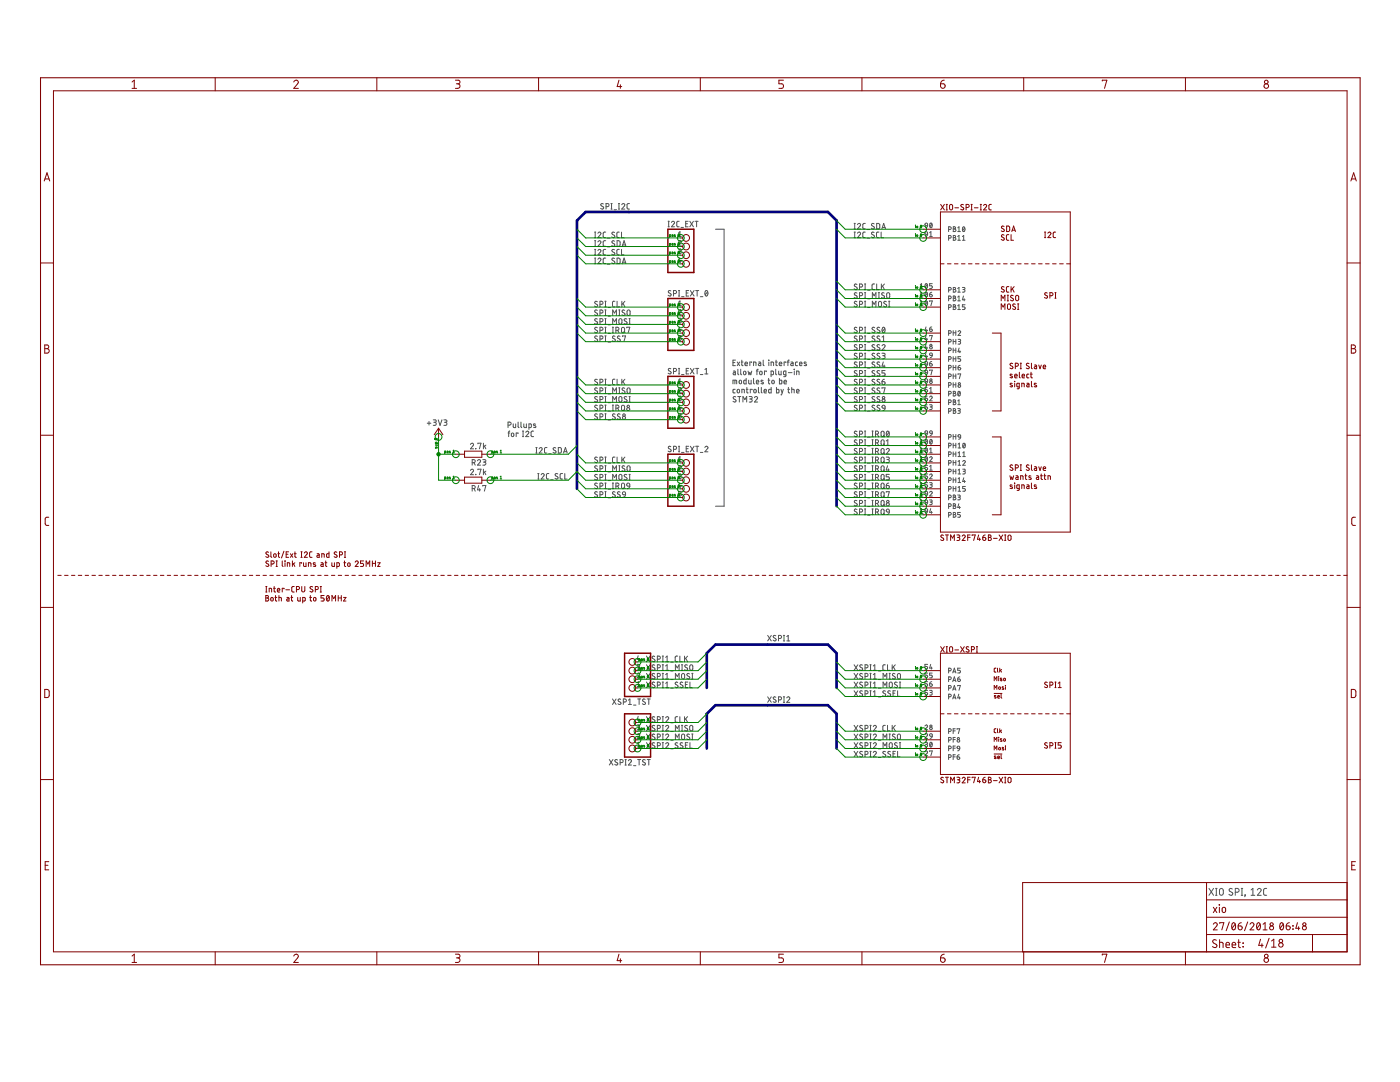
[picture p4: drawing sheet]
<svg xmlns="http://www.w3.org/2000/svg" width="279mm" height="216mm" viewBox="0 0 279 216" stroke-linecap="round" stroke-linejoin="round" font-family="sans-serif">
<g fill="none" stroke="#505050" stroke-width=".2">
<path d="M118.7 47.4h.2M118.7 49.1h.2M118.7 48h.2M118.7 52.6h.2M118.7 51.5h.2M118.7 46.3h.2M118.7 50.9h.2M118.7 49.8h.2M118.8 46.3v1.1M118.8 48v1.1M118.8 49.8v1.1M118.8 51.5v1.1"/>
<path d="M119.3 48.3a.31 .31 0 0 1 .5-.3 .31 .31 0 0 1 0 .5l-.5 .6h.6M119.3 51.7a.3 .3 0 0 1 .4-.2 .3 .3 0 0 1 .1 .5l-.5 .6h.6M119.3 46.5a.3 .3 0 0 1 .4-.2 .3 .3 0 0 1 .1 .5l-.5 .6h.6M119.3 50a.3 .3 0 0 1 .4-.2 .3 .3 0 0 1 .1 .4l-.5 .7h.6M120.4 40.7l-.3-.1-.2 .3 .5 .4a.3 .3 0 0 1-.1 .4 .3 .3 0 0 1-.4-.1M120.9 48h-.4l-.1 .3v.7l.5 .1M120.9 51.5h-.4l-.1 .2v.8l.5 .1M120.9 46.3h-.4l-.1 .2v.8l.5 .1M120.9 49.8h-.4l-.1 .2v.7l.5 .2M120.9 41.2l.6-.1v-.4l-.6-.1v1.1M121.2 49.3h.5M121.2 52.7h.5"/>
<path d="M121.2 47.5h.5M121.2 51h.5M121.9 40.6h.3M121.9 41.7h.3M122 40.6v1.1M122.6 41.8h.4M122.6 48.1l-.3-.1-.2 .3 .5 .4a.27 .27 0 0 1 0 .4 .27 .27 0 0 1-.4 0l-.1-.1M122.6 51.6l-.3-.1-.2 .2 .5 .4a.27 .27 0 0 1 0 .4 .27 .27 0 0 1-.4 0h-.1M122.6 46.4l-.3-.1-.2 .2 .5 .4a.3 .3 0 0 1-.1 .5 .3 .3 0 0 1-.4-.1M122.6 49.8h-.3l-.2 .2 .5 .4a.3 .3 0 0 1-.1 .5 .3 .3 0 0 1-.4-.2M123.1 48l.6 .2v.8l-.1 .1h-.5zM123.1 51.5h.5l.1 .2v.7l-.1 .2h-.5z"/>
<path d="M123.4 40.6h.3M123.4 41.7h.3M123.5 40.6v1.1M123.6 46.3h-.3l-.2 .2v.8l.5 .1M123.6 49.8h-.3l-.2 .2v.7l.5 .2M124 46.3v1.1h.5M124 49.8v1.1h.5M124.1 40.9a.3 .3 0 0 1 .4-.3 .3 .3 0 0 1 .1 .5l-.5 .6h.6M124.2 49.1l.3-1.1 .4 1.1M124.2 52.6l.3-1.1 .4 1.1M124.3 48.9h.5M124.3 52.3h.5"/>
<path d="M125.6 40.6h-.3l-.2 .3 .1 .7 .4 .1M133.3 45.3h.3M133.3 44.2h.3M133.5 44.2v1.1M133.9 58.1l-.4-.1-.1 .2 .4 .4a.3 .3 0 0 1 0 .5 .3 .3 0 0 1-.5-.2M134 44.4a.3 .3 0 0 1 .4-.2 .3 .3 0 0 1 .1 .4l-.5 .7h.6M134.4 58.6l.6-.1v-.4l-.6-.1v1.1M135.4 58h.2M135.4 59.1h.2M135.4 48.2a.26 .26 0 0 1 .4-.2 .26 .26 0 0 1 .1 .4l-.5 .5h.6M135.4 49.7h.5l.1 .2-.1 .2h-.3M135.4 46.4l.3-.2v1"/>
<path d="M135.4 47.2h.6M135.5 58v1.1M135.6 44.2h-.4l-.1 .2v.8l.5 .1M135.7 51.4l-.3 .8h.6M135.7 50.1l.2 .1v.3l-.5 .1M135.8 51.9v.5M135.9 45.4h.5M136 59.2h.5M136.8 44.6h.4M136.9 58.5h.4M137.3 44.2h-.5v1.1h.5M137.4 58h-.5v1.1h.5"/>
<path d="M137.7 44.2l.7 1.1M137.8 58l.7 1.1M138.4 44.2l-.7 1.1M138.5 58l-.7 1.1M138.7 44.2h.6M138.8 58h.6M139 44.2v1.1M139.1 58v1.1M139.8 59.2h.5M140.8 58h.1a.56 .56 0 0 1 .4 .5 .56 .56 0 0 1-.4 .6l-.2-.6zM141.2 58.2l-.5 .6M142.8 45.7h1.7v55.3h-1.7"/>
<path d="M170.5 45.7h.2M170.5 47.4h.2M170.5 44.6h.2M170.5 46.3h.2M170.6 44.6v1.1M170.6 46.3v1.1M171 56.8l-.4-.1-.1 .2 .5 .4a.3 .3 0 0 1-.1 .5 .3 .3 0 0 1-.4-.2M171 58.5l-.4-.1-.1 .3 .5 .4a.32 .32 0 0 1-.2 .4 .32 .32 0 0 1-.3-.1M171.1 44.8a.3 .3 0 0 1 .5-.2 .3 .3 0 0 1 .1 .5l-.6 .6h.6M171.1 46.5a.3 .3 0 0 1 .5-.2 .3 .3 0 0 1 .1 .5l-.6 .6h.6M171.5 57.3l.6-.1v-.4l-.6-.1v1.1M171.5 59l.6-.1v-.4l-.6-.1v1.1"/>
<path d="M172.5 57.8h.3M172.5 59.5h.3M172.5 56.7h.3M172.5 58.4h.3M172.7 56.7v1.1M172.7 58.4v1.1M172.7 44.6h-.4l-.1 .2 .1 .8 .4 .1M172.7 46.3h-.4l-.1 .2 .1 .8 .4 .1M173 45.8h.5M173 47.5h.5M173.1 57.9h.5M173.1 59.6h.5"/>
<path d="M174.1 59.5v-1.1l.4 .6 .3-.6v1.1M174.5 44.7l-.4-.1-.2 .2 .6 .5a.31 .31 0 0 1-.2 .4 .31 .31 0 0 1-.4-.2M174.5 46.4l-.4-.1-.2 .2 .6 .6a.32 .32 0 0 1-.2 .3 .32 .32 0 0 1-.4-.1M174.5 56.7h-.3l-.2 .2 .1 .7 .4 .2M175 44.6h.4l.2 .2v.7l-.2 .2h-.4zM175 56.7v1.1h.5M175.3 59.5h.2M175.3 58.4h.2M175.4 46.3h-.4l-.1 .2 .1 .8 .4 .1M175.4 58.4v1.1M175.9 46.3v1.1h.4M175.9 56.7v1.1"/>
<path d="M176 45.7l.4-1.1 .3 1.1M176.1 45.4h.5M176.1 57.1l.4 .7M176.5 58.5l-.4-.1-.1 .3 .5 .4a.32 .32 0 0 1-.2 .4 .32 .32 0 0 1-.4-.1M176.5 56.7l-.6 .6M177.1 58.5l.2-.1 .3 .3v.5l-.3 .3-.3-.2zM183.7 56.8l.2-.2v1M183.7 58.5l.2-.2v1M183.7 57.6h.5M183.7 59.3h.5M184.7 44.6h.3l.1 .4-.5-.1zM184.7 46.3l.2-.1 .2 .2v.4l-.5-.1z"/>
<path d="M184.7 56.6a.45 .45 0 0 1 .4 .5 .45 .45 0 0 1-.4 .4l-.1-.4zM184.7 58.4a.44 .44 0 0 1 .4 .4 .44 .44 0 0 1-.4 .4l-.1-.4zM185.1 56.8l-.5 .5M185.1 58.5l-.5 .6M185.1 45l-.1 .3-.3 .1M185.1 46.8l-.1 .3-.3 .1M185.5 58.7h.3a.27 .27 0 0 1 .3 .3 .27 .27 0 0 1-.3 .3 .27 .27 0 0 1-.3-.3zM185.5 47.2h.6M185.5 46.4l.3-.2v1M185.7 44.5a.45 .45 0 0 1 .4 .5 .45 .45 0 0 1-.4 .4l-.2-.4zM185.9 58.3l-.2 .1-.2 .3M186 44.7l-.4 .5"/>
<path d="M186.1 56.6h-.6v.4h.4l.2 .2-.2 .3-.4 .1M189.3 57.9l.5-.1v-.4h-.5v.9M189.3 45.8l.5-.1v-.3l-.5-.1v.9M189.3 47.5l.5-.1v-.2l-.1-.2h-.4v.9M189.3 59.6l.5-.1v-.2l-.1-.2h-.4v.9M190.2 57.4l.5 .1v.2l-.2 .1 .3 .2-.2 .3h-.4zM190.2 45.3l.5 .1v.2l-.2 .1 .3 .2-.2 .3h-.4zM190.2 47l.5 .1v.2l-.2 .1 .3 .2-.2 .3h-.4zM190.2 59.1l.5 .1v.2l-.2 .1 .3 .2-.2 .3h-.4zM190.2 57.8h.3M190.2 45.7h.3M190.2 47.4h.3"/>
<path d="M190.2 59.5h.3M191.1 58.3h.6M191.1 57.6l.3-.2v.9M191.1 45.5l.3-.2v.9M191.1 47.2l.3-.2v.9M191.1 59.3l.3-.2v.9M191.1 46.2h.6M191.1 47.9h.6M192.1 57.4h.4l.1 .2-.1 .1-.3 .1M192.1 47.9h.5M192.1 47.2l.2-.2v.9M192.2 45.3a.45 .45 0 0 1 .4 .4 .45 .45 0 0 1-.4 .5l-.1-.5z"/>
<path d="M192.3 59.1l-.2 .7h.5M192.3 57.8l.2 .1v.3l-.4 .1M192.4 59.6v.4M192.5 45.5l-.4 .5M119.2 60.2l-.4-.1-.1 .3 .4 .4a.27 .27 0 0 1 .1 .4 .27 .27 0 0 1-.4 0l-.1-.1M119.2 75.8l-.4-.1-.1 .2 .4 .4a.3 .3 0 0 1 0 .5 .3 .3 0 0 1-.4-.2M119.2 61.9h-.4l-.1 .2 .4 .4a.3 .3 0 0 1 0 .5 .3 .3 0 0 1-.4-.2M119.2 77.5a.27 .27 0 0 0-.4-.1 .27 .27 0 0 0 0 .5l.3 .1a.27 .27 0 0 1 .1 .4 .27 .27 0 0 1-.4 0l-.1-.1M119.2 63.7l-.4-.1-.1 .2 .4 .4a.3 .3 0 0 1 0 .5 .3 .3 0 0 1-.4-.2M119.2 79.2l-.4-.1-.1 .3 .4 .4a.3 .3 0 0 1 0 .4 .3 .3 0 0 1-.4-.1M119.2 67.1h-.4l-.1 .2 .4 .4a.3 .3 0 0 1 0 .4 .3 .3 0 0 1-.4-.1M119.2 65.4a.27 .27 0 0 0-.4-.1 .27 .27 0 0 0 0 .5l.3 .2a.27 .27 0 0 1 .1 .4 .27 .27 0 0 1-.4-.1h-.1"/>
<path d="M119.7 60.7l.6-.1v-.4l-.6-.1v1.1M119.7 76.3l.6-.1v-.4l-.6-.1v1.1M119.7 62.5l.6-.1v-.4l-.6-.2v1.1M119.7 78l.6-.1v-.4l-.6-.1v1.1M119.7 64.2l.6-.1v-.4l-.6-.1v1.1M119.7 79.7l.6-.1v-.4l-.6-.1v1.1M119.7 67.6l.6-.1v-.4l-.6-.1v1.1M119.7 65.9l.6-.1v-.4l-.6-.1v1.1M120.7 79.1h.3M120.7 61.2h.3M120.7 66.4h.3M120.7 68.1h.3"/>
<path d="M120.7 76.8h.3M120.7 60.1h.3M120.7 75.7h.3M120.7 61.8h.3M120.7 62.9h.3M120.7 77.4h.3M120.7 78.5h.3M120.7 63.6h.3M120.7 64.7h.3M120.7 65.3h.3M120.7 67h.3M120.8 60.1v1.1"/>
<path d="M120.8 61.8v1.1M120.8 63.6v1.1M120.8 65.3v1.1M120.8 67v1.1M120.8 75.7v1.1M120.8 77.4v1.1M120.8 79.1v1.1M121.3 66.5h.5M121.3 68.3h.5M121.3 76.9h.5M121.3 61.4h.5M121.3 63.1h.5"/>
<path d="M121.3 78.6h.5M121.3 64.8h.5M122.2 66.4h.2M122.2 65.3h.2M122.3 62.9v-1.1l.3 .7 .4-.7v1.1M122.3 64.7v-1.1l.3 .6 .4-.6v1.1M122.3 78.5v-1.1l.3 .6 .4-.6v1.1M122.3 65.3v1.1M122.7 60.1h-.3l-.2 .3 .1 .7 .4 .1M122.7 75.7h-.3l-.2 .2 .1 .8 .4 .1M122.7 67.1h-.3l-.2 .2 .6 .5a.32 .32 0 0 1-.2 .4 .32 .32 0 0 1-.4-.2M122.9 65.9l.6-.1v-.4l-.6-.1v1.1"/>
<path d="M123.1 60.1v1.1h.6M123.1 75.7v1.1h.6M123.3 65.9l.2 .5M123.5 61.8h.2M123.5 62.9h.2M123.5 77.4h.2M123.5 78.5h.2M123.6 61.8v1.1M123.6 77.4v1.1M123.6 63.6h.3l.2 .2v.7l-.2 .2-.3-.1-.1-.2zM123.6 79.2l.3-.1 .2 .2v.8l-.2 .1h-.3l-.1-.3zM123.7 67.1h-.3l-.2 .2 .5 .4a.31 .31 0 0 1 0 .5 .31 .31 0 0 1-.5-.2"/>
<path d="M124.1 60.1v1.1M124.1 75.7v1.1M124.1 65.4h.4l.2 .2v.5l-.3 .3-.3-.2zM124.2 67.2v-.2h.6l-.3 1.1M124.3 60.6l.4 .6M124.3 76.1l.4 .7M124.5 66.2l.3 .2M124.7 61.9h-.4l-.2 .2 .5 .4a.3 .3 0 0 1 0 .5 .3 .3 0 0 1-.5-.2M124.7 77.5l-.4-.1-.2 .2 .5 .4a.27 .27 0 0 1 0 .4 .27 .27 0 0 1-.4 0l-.1-.1M124.7 60.1l-.6 .7M124.7 75.7l-.6 .6M125.1 65.4v-.1h.6l-.3 1.1"/>
<path d="M125.1 63.7l-.4-.1-.1 .2 .4 .4a.3 .3 0 0 1 0 .5 .3 .3 0 0 1-.5-.2M125.1 79.2l-.4-.1-.1 .3 .4 .4a.3 .3 0 0 1 0 .4 .3 .3 0 0 1-.5-.1M125.3 61.9l.2-.1 .2 .2v.8l-.2 .1h-.2l-.2-.2zM125.3 77.4h.2l.2 .2v.7l-.2 .2-.2-.1-.2-.2zM125.5 79.1h.3M125.5 63.6h.3M125.5 64.7h.3M125.7 63.6v1.1M125.7 79.1v1.1M133.9 73.6l-.4-.1-.1 .2 .5 .6a.32 .32 0 0 1-.2 .3 .32 .32 0 0 1-.4-.1M134.4 74.1l.6-.1v-.4l-.6-.1v1.1M135.4 73.5h.2"/>
<path d="M135.4 74.6h.2M135.4 62a.26 .26 0 0 1 .4-.2 .26 .26 0 0 1 .1 .4l-.5 .5h.6M135.4 63.5h.5l.1 .2-.1 .2h-.3M135.4 77.5a.26 .26 0 0 1 .4-.2 .26 .26 0 0 1 .1 .4l-.5 .6h.6M135.4 79h.4l.2 .2-.1 .2-.3 .1M135.4 60.3l.3-.3v1M135.4 75.8l.3-.2v.9M135.4 61h.6M135.4 76.5h.6M135.5 73.5v1.1M135.7 65.2l-.3 .8h.6M135.7 63.9l.2 .1v.3l-.5 .2"/>
<path d="M135.7 79.5l.2 .1v.3l-.5 .1M135.8 65.7v.5M136 67h-.6v.4h.5l.1 .2-.1 .3h-.5M136 74.7h.5M136.9 74h.4M137.4 73.5h-.5v1.1h.5M137.8 73.5l.7 1.1M138.5 73.5l-.7 1.1M138.8 73.5h.6M139.1 73.5v1.1M139.8 74.7h.5M140.7 74.6h.6"/>
<path d="M140.7 73.7l.3-.2v1.1M146.3 76.6v-.7h.7v.7M146.3 72.3h.4M146.3 74l.4 .1 .1 .1v.6h-.4l-.1-.2 .1-.2h.4M146.7 75.9v.7M146.7 77.7h-.3l-.1 .2v.4l.4 .1M146.8 71.9h-.5v1.1h.5M146.8 79.2l-.3-.1-.2 .3 .6 .5a.32 .32 0 0 1-.2 .3 .32 .32 0 0 1-.4-.1M147.1 72.2l.5 .8M147.2 77.7l.4 .1v.5l-.2 .1-.3-.1zM147.2 79.1h.6M147.3 73.7v.9l.1 .2"/>
<path d="M147.6 79.1v1.1M147.6 75.9l.4 .1-.1 .5h-.4zM147.6 72.2l-.5 .8M147.8 73.7v.9l.2 .2M147.9 72.2h.4M148 71.9v.9l.3 .2M148.1 78.4v-.7l.4 .1v.6M148.4 74.2l.2-.1 .2 .1v.5h-.4zM148.7 72.6h.5a.26 .26 0 0 0-.2-.4 .26 .26 0 0 0-.3 .3l.1 .4 .4 .1M148.9 75.5v1.1h-.4l-.1-.7h.5M148.9 77.7h.4M149.1 77.3v.9l.2 .2"/>
<path d="M149.3 74l.2 .8 .1-.5 .2 .5 .2-.8M149.4 75.9v.6l.2 .1h.3v-.7M149.5 79.1h.5l.1 .2-.1 .3h-.4M149.8 79.6l.3 .1v.3l-.2 .2h-.4M150 72.3v-.1h-.4v.8M150.1 77.8v-.1h-.4v.7M150.4 73v-.8l.5 .1v.7M150.4 75.5v.9l.2 .2M150.5 77.7l.4 .1-.1 .6-.3-.1zM150.6 79.4a.3 .3 0 0 1 .4-.3 .3 .3 0 0 1 .1 .5l-.5 .6h.6M150.9 76.2h.5a.26 .26 0 0 0-.2-.3 .26 .26 0 0 0-.3 .2l.1 .5h.4M150.9 74h.4"/>
<path d="M151.3 73.7l-.2 .2v.9M151.3 73.7h.1M151.4 77.3v.9l.2 .2M151.4 72.2l.3 .1 .1 .1v.6l-.4-.1v-.3l.4-.1M151.9 77.3v.9l.2 .2M152.3 75.9h-.3l-.2 .1 .5 .3 .1 .2h-.5M152.3 71.9v.9l.2 .2M152.5 78h.5a.26 .26 0 0 0-.2-.3 .26 .26 0 0 0-.3 .2v.4l.5 .1M152.9 74.2v-.2h-.3v.8M153.3 75.9h.3M153.4 75.5v.9l.2 .2M153.4 71.9h.1"/>
<path d="M153.4 72.2v.8M153.9 73v-.8l.5 .1v.7M153.9 74.8l.4-.1v-.6l-.4-.1v1.2M153.9 77.3v1.1h-.4l-.1-.6 .5-.1M154.1 75.9l.4 .1-.1 .5h-.3zM154.8 72.2h.3M154.8 73.7v.9l.2 .2M154.9 71.9v.9l.2 .2M155 77.3v1.1h.4v-.6l-.4-.1M155.4 74v.7l.2 .1h.3v-.8M155.5 72.6h.5a.26 .26 0 0 0-.2-.4 .26 .26 0 0 0-.3 .3l.1 .4 .4 .1M155.6 75.5v1.1h.4v-.7h-.4"/>
<path d="M155.9 77.7l.2 .7M156.3 77.7l-.3 1.1h-.1M156.5 76.2h.5a.26 .26 0 0 0-.2-.3 .26 .26 0 0 0-.3 .2l.1 .5h.4M156.8 74.8l-.4-.1v-.6l.4-.1v1l-.1 .2h-.3M156.8 72.3v-.1h-.3v.8M157.1 72.2h.4M157.2 77.7h.4M157.3 77.3v.9l.3 .2M157.3 74.4h.8M157.5 71.9l-.3 .2v.9M157.8 72.2l.4 .1 .1 .1v.6l-.4-.1-.1-.2 .1-.1 .4-.1M158 77.7l.5 .1v.6"/>
<path d="M158 77.3v1.1M158.5 73.7h.1M158.5 74v.8M159 78h.5a.26 .26 0 0 0-.2-.3 .26 .26 0 0 0-.3 .2v.4l.5 .1M159 74.8v-.8l.4 .1 .1 .7M159.2 72.2l-.4 .1-.1 .1 .1 .5 .4 .1M159.6 72.6h.4a.26 .26 0 0 0-.1-.4 .26 .26 0 0 0-.3 .3v.4l.4 .1M160.9 72.3l-.3-.1-.1 .2 .5 .3v.2h-.5M171 60.2l-.4-.1-.1 .3 .5 .4a.3 .3 0 0 1-.1 .4 .3 .3 0 0 1-.4-.1M171 65.4l-.4-.1-.1 .3 .5 .4a.31 .31 0 0 1-.1 .4 .31 .31 0 0 1-.4-.1M171 67.1h-.4l-.1 .2 .5 .5a.32 .32 0 0 1-.2 .4 .32 .32 0 0 1-.3-.2M171 68.9l-.4-.1-.1 .2 .5 .4a.3 .3 0 0 1-.1 .5 .3 .3 0 0 1-.4-.2"/>
<path d="M171 70.6l-.4-.1-.1 .2 .5 .5a.32 .32 0 0 1-.2 .4 .32 .32 0 0 1-.3-.2M171 72.3l-.4-.1-.1 .3 .5 .4a.31 .31 0 0 1-.1 .4 .31 .31 0 0 1-.4-.1M171 74h-.4l-.1 .2 .5 .5a.32 .32 0 0 1-.2 .4 .32 .32 0 0 1-.3-.2M171 75.8l-.4-.1-.1 .2 .5 .5a.32 .32 0 0 1-.1 .4 .32 .32 0 0 1-.4-.2M171 77.5l-.4-.1-.1 .2 .5 .4a.3 .3 0 0 1-.1 .5 .3 .3 0 0 1-.4-.2M171 79.2l-.4-.1-.1 .3 .5 .5a.32 .32 0 0 1-.2 .3 .32 .32 0 0 1-.3-.1M171.5 60.7l.6-.1v-.4l-.6-.1v1.1M171.5 65.9l.6-.1v-.4l-.6-.1v1.1M171.5 67.6l.6-.1v-.4l-.6-.1v1.1M171.5 69.4l.6-.1v-.4l-.6-.2v1.2M171.5 71.1l.6-.1v-.4l-.6-.1v1.1M171.5 72.8l.6-.1v-.4l-.6-.1v1.1"/>
<path d="M171.5 74.5l.6-.1v-.3l-.6-.2v1.1M171.5 76.3l.6-.1v-.4l-.6-.1v1.1M171.5 78l.6-.1v-.4l-.6-.1v1.1M171.5 79.7l.6-.1v-.4l-.6-.1v1.1M172.5 72.2h.3M172.5 79.1h.3M172.5 61.2h.3M172.5 66.4h.3M172.5 68.1h.3M172.5 69.9h.3M172.5 71.6h.3M172.5 73.3h.3"/>
<path d="M172.5 75h.3M172.5 76.8h.3M172.5 60.1h.3M172.5 75.7h.3M172.5 77.4h.3M172.5 78.5h.3M172.5 65.3h.3M172.5 67h.3M172.5 68.7h.3M172.5 70.5h.3M172.5 73.9h.3M172.7 60.1v1.1"/>
<path d="M172.7 65.3v1.1M172.7 67v1.1M172.7 68.7v1.2M172.7 70.5v1.1M172.7 72.2v1.1M172.7 73.9v1.1M172.7 75.7v1.1M172.7 77.4v1.1M172.7 79.1v1.1M173.1 75.2h.5M173.1 66.5h.5M173.1 68.3h.5"/>
<path d="M173.1 70h.5M173.1 71.7h.5M173.1 73.4h.5M173.1 76.9h.5M173.1 61.4h.5M173.1 78.6h.5M174.1 61.2v-1.1l.4 .6 .3-.6v1.1M174.6 65.4a.27 .27 0 0 0-.5-.1 .27 .27 0 0 0 .1 .5l.3 .2a.27 .27 0 0 1 0 .4 .27 .27 0 0 1-.4-.1h-.1M174.6 67.1h-.4l-.2 .2 .5 .4a.3 .3 0 0 1 0 .4 .3 .3 0 0 1-.5-.1M174.6 68.9l-.4-.1-.2 .2 .5 .4a.27 .27 0 0 1 0 .4 .27 .27 0 0 1-.4 0l-.1-.1M174.6 70.6l-.4-.1-.2 .2 .5 .4a.3 .3 0 0 1 0 .5 .3 .3 0 0 1-.5-.2M174.6 72.3l-.4-.1-.2 .3 .5 .4a.27 .27 0 0 1 0 .4 .27 .27 0 0 1-.4-.1h-.1"/>
<path d="M174.6 74a.28 .28 0 0 0-.5 0 .28 .28 0 0 0 .1 .4l.3 .2a.27 .27 0 0 1 0 .4 .27 .27 0 0 1-.4 0l-.1-.1M174.6 75.8l-.4-.1-.2 .2 .5 .4a.3 .3 0 0 1 0 .5 .3 .3 0 0 1-.5-.2M174.6 77.5a.27 .27 0 0 0-.5-.1 .27 .27 0 0 0 .1 .5l.3 .1a.27 .27 0 0 1 0 .4 .27 .27 0 0 1-.4 0l-.1-.1M174.6 79.2l-.4-.1-.2 .3 .5 .4a.3 .3 0 0 1 0 .4 .3 .3 0 0 1-.5-.1M175.4 60.2l.3-.1 .2 .3v.5l-.2 .3-.4-.2zM175.6 65.4a.27 .27 0 0 0-.5-.1 .27 .27 0 0 0 .1 .5l.3 .2a.27 .27 0 0 1 0 .4 .27 .27 0 0 1-.4-.1h-.1M175.6 67.1h-.4l-.2 .2 .5 .4a.3 .3 0 0 1 0 .4 .3 .3 0 0 1-.5-.1M175.6 68.9l-.4-.1-.2 .2 .5 .4a.27 .27 0 0 1 0 .4 .27 .27 0 0 1-.4 0l-.1-.1M175.6 70.6l-.4-.1-.2 .2 .5 .4a.3 .3 0 0 1 0 .5 .3 .3 0 0 1-.5-.2M175.6 72.3l-.4-.1-.2 .3 .5 .4a.27 .27 0 0 1 0 .4 .27 .27 0 0 1-.4-.1h-.1M175.6 74a.28 .28 0 0 0-.5 0 .28 .28 0 0 0 .1 .4l.3 .2a.27 .27 0 0 1 0 .4 .27 .27 0 0 1-.4 0l-.1-.1M175.6 75.8l-.4-.1-.2 .2 .5 .4a.3 .3 0 0 1 0 .5 .3 .3 0 0 1-.5-.2"/>
<path d="M175.6 77.5a.27 .27 0 0 0-.5-.1 .27 .27 0 0 0 .1 .5l.3 .1a.27 .27 0 0 1 0 .4 .27 .27 0 0 1-.4 0l-.1-.1M175.6 79.2l-.4-.1-.2 .3 .5 .4a.3 .3 0 0 1 0 .4 .3 .3 0 0 1-.5-.1M176 69a.31 .31 0 0 1 .5-.2 .31 .31 0 0 1 .1 .5l-.6 .6h.6M176 70.5h.5l.1 .2-.1 .3h-.4M176 76.2h.5l.1 .2M176 76.2l.1 .4 .2 .2 .2-.1 .1-.2M176 68.1h.6M176 77.5v-.1h.6l-.3 1.1M176 67.3l.3-.3v1.1M176.2 65.4l.1-.1a.61 .61 0 0 1 .3 .6 .61 .61 0 0 1-.4 .5l-.2-.6zM176.3 72.2l-.3 .9h.6M176.3 71l.3 .2v.3l-.6 .1"/>
<path d="M176.4 72.8v.5M176.5 75.7l-.3 .1-.2 .4M176.6 65.6l-.5 .6M176.6 73.9h-.6v.5h.4a.32 .32 0 0 1 .2 .3 .32 .32 0 0 1-.2 .3h-.4M176.6 76.4v.1M176.9 60.2l-.4-.1-.1 .3 .5 .5a.31 .31 0 0 1-.2 .3 .31 .31 0 0 1-.4-.1M177.3 61.2h.3M177.3 60.1h.3M177.5 60.1v1.1M183.7 61h.5M183.7 60.3l.2-.3v1M184.6 77.7h.3a.26 .26 0 0 1 .2 .3 .26 .26 0 0 1-.3 .3 .26 .26 0 0 1-.2-.3z"/>
<path d="M184.6 79.5h.3a.27 .27 0 0 1 .2 .3 .27 .27 0 0 1-.2 .2 .27 .27 0 0 1-.3-.3zM184.6 72.3l.2-.2 .2 .1 .1 .5-.4-.1zM184.6 75.7l.2-.1h.2l.1 .5h-.4zM184.7 73.9h.3l.1 .5-.5-.1zM184.7 60.1a.44 .44 0 0 1 .4 .4 .44 .44 0 0 1-.4 .5l-.1-.5zM184.8 65.2l-.2 .8h.5M184.8 67l-.2 .7h.5M184.8 68.7l-.2 .7h.5M184.8 70.4l-.2 .7h.5M185 65.7v.5M185 67.5v.4M185 69.2v.4"/>
<path d="M185 70.9v.5M185 77.3l-.3 .1-.1 .3M185 79l-.3 .2-.1 .3M185.1 60.3l-.5 .5M185.1 72.7l-.1 .3-.3 .1M185.1 74.4l-.1 .3-.3 .1M185.1 76.1l-.1 .3-.3 .1M185.5 65.7h.3a.26 .26 0 0 1 .3 .3 .26 .26 0 0 1-.3 .2 .26 .26 0 0 1-.3-.3zM185.5 70.7l.1 .2h.5M185.5 70.7l.1-.2h.3l.2 .4M185.5 72.6h.4l.2 .2M185.5 72.6l.1 .4h.3l.2-.2"/>
<path d="M185.5 79.2a.26 .26 0 0 1 .4-.1 .26 .26 0 0 1 .1 .4l-.5 .5h.6M185.5 67.1v-.1h.6l-.3 .9M185.5 78.3h.6M185.5 60.2v-.2h.6l-.3 1M185.5 70.7h.1M185.5 74v-.1h.6l-.3 .9M185.5 77.5l.3-.2v1M185.9 65.2l-.2 .1-.2 .4M185.9 72.1l-.2 .2-.2 .3M186.1 70.9l-.2 .3-.3 .2M186.1 72.8h.1M189.3 61.3l.5-.1v-.3l-.5-.1v1"/>
<path d="M189.3 66.5l.5-.1v-.3l-.5-.1v.9M189.3 68.2l.5-.1v-.2l-.1-.2h-.4v1M189.3 70l.5-.1v-.4l-.5-.1v1M189.3 71.7l.5-.1v-.2l-.1-.2h-.4v.9M189.3 73.4l.5-.1v-.3l-.5-.1v1M189.3 75.1h.5v-.4l-.5-.1v1M189.3 76.9l.5-.1v-.2l-.1-.2-.4-.1v1M189.3 78.6l.5-.1v-.3l-.5-.1v.9M190.2 66v.9M190.2 67.7v1M190.2 69.4v1M190.2 71.2v.9"/>
<path d="M190.2 72.9v1M190.2 74.6v1M190.2 76.3v1M190.2 66.4h.6M190.2 68.1h.6M190.2 69.9h.6M190.2 71.6h.6M190.2 73.3h.6M190.2 75h.6M190.2 76.8h.6M190.2 60.8l.5 .1v.2l-.2 .1 .3 .2-.2 .3-.4 .1zM190.2 78.1l.5 .1v.2l-.2 .1 .3 .2-.2 .3h-.4z"/>
<path d="M190.2 79.8l.5 .1v.2l-.2 .1 .3 .2-.2 .3-.4 .1zM190.2 61.2h.3M190.2 78.5h.3M190.8 66v.9M190.8 67.7v1M190.8 69.4v1M190.8 71.2v.9M190.8 72.9v1M190.8 74.6v1M190.8 76.3v1M191.1 61l.3-.2v1M191.1 60h.6"/>
<path d="M191.1 61.8h.6M191.2 66.2a.26 .26 0 0 1 .4-.2 .26 .26 0 0 1 0 .4l-.4 .5h.5M191.2 67.7h.4l.1 .2-.1 .2h-.3M191.2 73.3h.3a.26 .26 0 0 1 .2 .3 .26 .26 0 0 1-.3 .2 .26 .26 0 0 1-.2-.2zM191.2 74.7v-.1h.5l-.2 1M191.3 78.1a.45 .45 0 0 1 .4 .4 .45 .45 0 0 1-.4 .5l-.2-.5zM191.4 69.4l-.2 .8h.5M191.5 68.1l.2 .1v.4l-.5 .1M191.6 70v.4M191.6 78.3l-.4 .5M191.6 72.9l-.3 .1-.1 .3M191.7 71.2h-.5v.4h.4l.1 .2-.1 .3h-.4"/>
<path d="M192.6 60.8h-.5v.4l.4 .1 .1 .1-.1 .3-.4 .1M85.3 84.5h.7M85.6 84.1v.7M86.5 83.8h.4l.2 .2-.2 .2-.3 .1M86.8 84.3l.2 .1 .1 .2-.2 .3h-.4M87.5 83.8l.3 1.1 .4-1.1M88.6 83.8h.4l.2 .2-.2 .2-.3 .1M88.9 84.3l.2 .1 .1 .2-.2 .3h-.4M93.9 88.7a.3 .3 0 0 1 .4-.2 .3 .3 0 0 1 .1 .4l-.5 .7h.6M93.9 93.9a.3 .3 0 0 1 .4-.3 .3 .3 0 0 1 .1 .5l-.5 .6h.6M94.2 92.3l.6-.1v-.4l-.6-.1v1.1M94.2 97.5l.6-.1v-.4l-.6-.1v1.1"/>
<path d="M94.6 92.3l.2 .5M94.6 97.5l.2 .5M94.9 89.6h.1M94.9 94.7h.1M95.3 91.9a.3 .3 0 0 1 .4-.2 .3 .3 0 0 1 .1 .5l-.5 .6h.6M95.4 88.6v-.2h.6l-.3 1.2M95.4 93.7v-.1h.6l-.3 1.1M95.5 96.9l-.2 .8h.6M95.7 97.5v.5M96.4 91.7l.5 .1v.3l-.2 .1M96.4 97v-.1h.6l-.3 1.1M96.5 88.4v1.2"/>
<path d="M96.5 93.6v1.1M96.5 92.2h.2M96.7 92.2l.2 .1 .1 .3-.2 .2h-.4M96.7 89l.3 .6M96.7 94.2l.3 .5M97 88.8l-.5 .4M97 94l-.5 .4M101.4 84.8l.5-.1v-.4l-.5-.1v1.1M101.4 86.4h.3M101.7 86l-.2 .2v.9M102.4 84.6v.6l.2 .1h.3v-.7M103.4 86.5v-.1h-.4v.7"/>
<path d="M103.4 84.2v.9l.2 .2M104 84.2v.9l.1 .2M104.3 86h.2M104.3 87.1h.2M104.4 86v1.1M104.5 84.6v.5l.2 .2h.4v-.7M104.9 86.3a.3 .3 0 0 1 .4-.3 .3 .3 0 0 1 .2 .5l-.6 .6h.6M105.6 85.3l.4-.1-.1-.6h-.3v1.1M106.5 86h-.3l-.2 .3v.7l.5 .1M106.9 84.6h-.3l-.2 .2 .5 .2 .1 .2-.5 .1M106.9 90.4h.3M106.9 89.3h.3"/>
<path d="M107.1 89.3v1.1M107.3 95.6h.3M107.3 94.5h.3M107.4 94.5v1.1M107.6 89.6a.3 .3 0 0 1 .4-.3 .3 .3 0 0 1 .1 .5l-.5 .6h.6M108 94.7a.3 .3 0 0 1 .4-.2 .3 .3 0 0 1 .1 .5l-.5 .6h.6M109.2 89.3l-.5 .2v.8l.5 .1M109.5 90.5h.5M109.5 94.5h-.3l-.1 .2v.7l.4 .2M109.9 95.7h.5M110.9 89.4a.27 .27 0 0 0-.4 0 .27 .27 0 0 0 0 .4l.3 .2a.27 .27 0 0 1 .1 .4 .27 .27 0 0 1-.4-.1h-.1M111.3 94.6l-.4-.1-.1 .2 .5 .4a.3 .3 0 0 1-.1 .5 .3 .3 0 0 1-.4-.2"/>
<path d="M111.4 89.3h.4l.2 .2v.6l-.2 .3h-.4zM112.3 94.5l-.5 .1v.1v.8l.5 .1M112.5 90.4l.3-1.1 .4 1.1M112.6 90.1h.5M112.7 94.5v1.1h.5M119.2 91.3l-.4-.1-.1 .3 .4 .3a.3 .3 0 0 1 0 .5 .3 .3 0 0 1-.4-.1M119.2 93l-.4-.1-.1 .3 .4 .4a.27 .27 0 0 1 .1 .4 .27 .27 0 0 1-.4 0l-.1-.1M119.2 94.7a.28 .28 0 0 0-.4 0 .28 .28 0 0 0 0 .4l.3 .2a.3 .3 0 0 1 0 .5 .3 .3 0 0 1-.4-.2M119.2 82.7l-.4-.1-.1 .2 .4 .4a.3 .3 0 0 1 0 .5 .3 .3 0 0 1-.4-.2M119.2 98.2a.27 .27 0 0 0-.4 0 .27 .27 0 0 0 0 .4l.3 .2a.27 .27 0 0 1 .1 .4 .27 .27 0 0 1-.4-.1h-.1M119.2 80.9h-.4l-.1 .2 .4 .4a.27 .27 0 0 1 .1 .4 .27 .27 0 0 1-.4 0l-.1-.1M119.2 96.5l-.4-.1-.1 .2 .4 .4a.3 .3 0 0 1 0 .5 .3 .3 0 0 1-.4-.2"/>
<path d="M119.7 91.8l.6-.1v-.4l-.6-.1v1.1M119.7 93.6l.6-.2v-.4l-.6-.1v1.1M119.7 95.3l.6-.1v-.4l-.6-.1v1.1M119.7 83.2l.6-.1v-.4l-.6-.1v1.1M119.7 98.7l.6-.1v-.4l-.6-.1v1.1M119.7 81.4l.6-.1v-.3l-.6-.2v1.2M119.7 97l.6-.1v-.4l-.6-.1v1.1M120.7 80.2h.3M120.7 94.7h.3M120.7 97.5h.3M120.7 92.3h.3M120.7 94h.3"/>
<path d="M120.7 95.8h.3M120.7 82h.3M120.7 99.2h.3M120.7 91.2h.3M120.7 92.9h.3M120.7 82.6h.3M120.7 83.7h.3M120.7 80.8h.3M120.7 98.1h.3M120.7 96.4h.3M120.8 80.8v1.2M120.8 82.6v1.1"/>
<path d="M120.8 91.2v1.1M120.8 92.9v1.1M120.8 94.7v1.1M120.8 96.4v1.1M120.8 98.1v1.1M121.3 94.2h.5M121.3 80.3h.5M121.3 82.1h.5M121.3 99.3h.5M121.3 92.4h.5M121.3 95.9h.5M121.3 83.8h.5"/>
<path d="M121.3 97.6h.5M122.2 97.5h.2M122.2 82h.2M122.2 80.8h.2M122.2 96.4h.2M122.3 80.2v-1.1l.3 .6 .4-.6v1.1M122.3 94v-1.1l.3 .7 .4-.7v1.1M122.3 95.8v-1.1l.3 .6 .4-.6v1.1M122.3 80.8v1.2M122.3 96.4v1.1M122.7 91.2l-.4 .1-.1 .2 .1 .7 .4 .1M122.7 82.7l-.3-.1-.2 .2 .6 .5a.32 .32 0 0 1-.2 .4 .32 .32 0 0 1-.4-.2"/>
<path d="M122.7 98.2a.27 .27 0 0 0-.4 0 .27 .27 0 0 0 0 .4l.5 .2a.31 .31 0 0 1-.2 .4 .31 .31 0 0 1-.4-.1M122.9 81.4l.6-.1v-.3l-.6-.2v1.2M122.9 97l.6-.1v-.4l-.6-.1v1.1M123.1 91.2v1.1h.6M123.3 81.4l.2 .6M123.3 97l.2 .5M123.5 94h.2M123.5 92.9h.2M123.6 92.9v1.1M123.6 94.7h.3l.2 .1v.8l-.2 .2-.3-.1-.1-.2zM123.7 82.7l-.3-.1-.2 .2 .5 .4a.3 .3 0 0 1-.1 .5 .3 .3 0 0 1-.4-.2M123.7 98.2a.27 .27 0 0 0-.4 0 .27 .27 0 0 0 0 .4l.4 .2a.27 .27 0 0 1 0 .4 .27 .27 0 0 1-.4-.1h-.1"/>
<path d="M124.1 91.2v1.1M124.1 80.9h.3l.3 .3v.4l-.3 .3-.3-.1zM124.1 96.5l.3-.1 .3 .3-.1 .6-.2 .2-.3-.2zM124.3 98.2h.4l.1 .5h-.5zM124.3 91.6l.4 .7M124.5 81.7l.3 .3M124.5 97.2l.3 .3M124.7 93l-.4-.1-.2 .3 .5 .4a.27 .27 0 0 1 0 .4 .27 .27 0 0 1-.4 0l-.1-.1M124.7 91.2l-.6 .7M124.8 98.7l-.2 .4-.3 .1M125.1 94.7h-.4l-.1 .2 .4 .4a.3 .3 0 0 1 0 .5 .3 .3 0 0 1-.5-.2M125.2 96.5h.4l.1 .5-.6-.1z"/>
<path d="M125.3 93l.2-.1 .2 .2v.8l-.2 .1h-.2l-.2-.3zM125.5 80.2h.3M125.5 94.7h.3M125.5 95.8h.3M125.7 94.7v1.1M125.7 97l-.1 .3-.4 .2M133.9 89.1h-.4l-.1 .2 .5 .5a.32 .32 0 0 1-.2 .4 .32 .32 0 0 1-.4-.2M134.4 89.7l.6-.1v-.4l-.6-.2v1.1M135.4 89h.2M135.4 90.1h.2M135.4 93.1a.26 .26 0 0 1 .4-.2 .26 .26 0 0 1 .1 .4l-.5 .5h.6M135.4 94.6h.4l.2 .2-.1 .2h-.3"/>
<path d="M135.4 91.3l.3-.2v1M135.4 92.1h.6M135.5 89v1.1M135.7 80.8l-.3 .7h.6M135.7 96.3l-.3 .7h.6M135.7 95l.2 .1v.3l-.5 .1M135.8 81.3v.4M135.8 96.8v.5M136 82.5h-.6v.4h.4l.2 .2-.1 .3h-.5M136 98h-.6v.5h.5l.1 .2-.1 .3h-.5M136 90.3h.5M136.9 89.5h.4"/>
<path d="M137.4 89h-.5v1.1h.5M137.8 89l.7 1.1M138.5 89l-.7 1.1M138.8 89h.6M139.1 89v1.1M139.8 90.3h.5M140.7 89.3a.31 .31 0 0 1 .4-.3 .31 .31 0 0 1 .2 .5l-.6 .6h.6M148.3 80.2v-1.1l.4 .6 .3-.6v1.1M171 80.9h-.4l-.1 .2 .5 .4a.3 .3 0 0 1-.1 .5 .3 .3 0 0 1-.4-.2M171 86.1l-.4-.1-.1 .3 .5 .5a.31 .31 0 0 1-.1 .4 .31 .31 0 0 1-.4-.2M171 87.8h-.4l-.1 .2 .5 .5a.32 .32 0 0 1-.2 .4 .32 .32 0 0 1-.3-.2M171 89.6l-.4-.1-.1 .2 .5 .4a.3 .3 0 0 1-.1 .5 .3 .3 0 0 1-.4-.2"/>
<path d="M171 91.3l-.4-.1-.1 .3 .5 .4a.32 .32 0 0 1-.2 .4 .32 .32 0 0 1-.3-.1M171 93l-.4-.1-.1 .3 .5 .4a.3 .3 0 0 1-.1 .5 .3 .3 0 0 1-.4-.2M171 94.7h-.4l-.1 .2 .5 .5a.32 .32 0 0 1-.2 .4 .32 .32 0 0 1-.3-.2M171 96.5l-.4-.1-.1 .2 .5 .5a.32 .32 0 0 1-.1 .4 .32 .32 0 0 1-.4-.2M171 98.2l-.4-.1-.1 .3 .5 .4a.31 .31 0 0 1-.1 .4 .31 .31 0 0 1-.4-.1M171 99.9h-.4l-.1 .2 .5 .5a.32 .32 0 0 1-.2 .4 .32 .32 0 0 1-.3-.2M171.5 81.4l.6-.1v-.3l-.6-.2v1.2M171.5 86.6l.6-.1v-.4l-.6-.1v1.1M171.5 88.4l.6-.2v-.3l-.6-.1v1.1M171.5 90.1l.6-.1v-.4l-.6-.1v1.1M171.5 91.8h.5l.1-.2v-.3l-.6-.1v1.1M171.5 93.6l.6-.2v-.4l-.6-.1v1.1"/>
<path d="M171.5 95.3l.6-.1v-.4l-.6-.1v1.1M171.5 97l.6-.1v-.4l-.6-.1v1.1M171.5 98.7l.6-.1v-.4l-.6-.1v1.1M172.5 80.2h.3M172.5 86h.3M172.5 87.1h.3M172.5 94.7h.3M172.5 97.5h.3M172.5 88.9h.3M172.5 90.6h.3M172.5 92.3h.3M172.5 94h.3"/>
<path d="M172.5 95.8h.3M172.5 82h.3M172.5 99.2h.3M172.5 91.2h.3M172.5 92.9h.3M172.5 80.8h.3M172.5 98.1h.3M172.5 87.8h.3M172.5 89.5h.3M172.5 96.4h.3M172.5 99.8h.3M172.7 80.8v1.2"/>
<path d="M172.7 86v1.1M172.7 87.8v1.1M172.7 89.5v1.1M172.7 91.2v1.1M172.7 92.9v1.1M172.7 94.7v1.1M172.7 96.4v1.1M172.7 98.1v1.1M172.7 99.8v1.1M173.1 90.7h.5M173.1 94.2h.5M173.1 80.3h.5"/>
<path d="M173.1 82.1h.5M173.1 99.3h.5M173.1 92.4h.5M173.1 95.9h.5M173.1 87.2h.5M173.1 89h.5M173.1 97.6h.5M174 86h.3M174 87.1h.3M174 94.7h.3M174 97.5h.3M174 88.9h.3"/>
<path d="M174 90.6h.3M174 92.3h.3M174 94h.3M174 95.8h.3M174 99.2h.3M174 91.2h.3M174 92.9h.3M174 98.1h.3M174 87.8h.3M174 89.5h.3M174 96.4h.3M174 99.8h.3"/>
<path d="M174.1 86v1.1M174.1 87.8v1.1M174.1 89.5v1.1M174.1 91.2v1.1M174.1 92.9v1.1M174.1 94.7v1.1M174.1 96.4v1.1M174.1 98.1v1.1M174.1 99.8v1.1M174.6 80.9h-.4l-.2 .2 .5 .4a.27 .27 0 0 1 0 .4 .27 .27 0 0 1-.4 0l-.1-.1M174.7 86.6l.6-.1v-.4l-.6-.1v1.1M174.7 88.4l.6-.2v-.3l-.6-.1v1.1"/>
<path d="M174.7 90.1l.6-.1v-.4l-.6-.1v1.1M174.7 91.8h.5l.1-.2v-.3l-.6-.1v1.1M174.7 93.6l.6-.2v-.4l-.6-.1v1.1M174.7 95.3l.6-.1v-.4l-.6-.1v1.1M174.7 97l.6-.1v-.4l-.6-.1v1.1M174.7 98.7l.6-.1v-.4l-.6-.1v1.1M175.1 86.6l.2 .5M175.1 88.4l.2 .5M175.1 90.1l.2 .5M175.1 91.8l.2 .5M175.1 93.6l.2 .4M175.1 95.3l.2 .5"/>
<path d="M175.1 97l.2 .5M175.1 98.7l.2 .5M175.6 80.9h-.4l-.2 .2 .5 .4a.27 .27 0 0 1 0 .4 .27 .27 0 0 1-.4 0l-.1-.1M176 86.1l.4 .1v.8l-.2 .1h-.2l-.2-.3zM176 87.8h.2l.2 .1v.8l-.2 .2-.2-.1-.2-.3zM176 89.6l.2-.1 .2 .2v.7l-.2 .2-.2-.1-.2-.2zM176 91.3l.2-.1 .2 .2v.7l-.2 .2-.2-.1-.2-.2zM176 93l.2-.1 .2 .2v.8l-.2 .1h-.2l-.2-.3zM176 94.7h.2l.2 .1v.8l-.2 .2-.2-.1-.2-.2zM176 96.5l.2-.1 .2 .2v.7l-.2 .2-.2-.1-.2-.2zM176 98.2l.4 .1v.7l-.2 .2-.2-.1-.2-.2zM176 99.9l.2-.1 .2 .2v.8l-.2 .1h-.2l-.2-.3z"/>
<path d="M176.1 80.9h.4l.1 .5h-.5l-.1-.2zM176.3 86.9l.3 .2M176.3 88.6l.3 .3M176.3 90.3l.3 .3M176.3 92.1l.3 .2M176.3 93.8l.3 .2M176.3 95.5l.3 .3M176.3 97.2l.3 .3M176.3 99l.3 .2M176.6 81.4v.3l-.5 .3M176.9 89.7a.31 .31 0 0 1 .4-.2 .31 .31 0 0 1 .1 .5l-.5 .6h.6M176.9 91.2h.5l.1 .2-.1 .3h-.4"/>
<path d="M176.9 96.9h.3a.31 .31 0 0 1 .3 .3 .31 .31 0 0 1-.3 .3 .31 .31 0 0 1-.3-.3zM176.9 88.9h.6M176.9 98.2v-.1h.6l-.3 1.1M176.9 88l.3-.2v1.1M177 86.1l.1-.1a.57 .57 0 0 1 .4 .6 .57 .57 0 0 1-.4 .5l-.2-.5zM177.1 92.9l-.2 .9h.6M177.2 91.7l.3 .2-.1 .3-.5 .1M177.3 93.6v.4M177.4 96.4a.47 .47 0 0 0-.5 .5M177.4 86.3l-.5 .6M177.5 94.7h-.6v.4h.3a.32 .32 0 0 1 .3 .4 .32 .32 0 0 1-.3 .3h-.3M183.7 92.1h.5"/>
<path d="M183.7 93.8h.5M183.7 95.5h.5M183.7 99h.5M183.7 87.9l.2-.2v.9M183.7 89.6l.2-.2v1M183.7 91.3l.2-.2v1M183.7 93.1l.2-.2v.9M183.7 94.8l.2-.2v.9M183.7 96.5l.2-.2v1M183.7 98.3l.2-.3v1M183.7 100l.2-.2v.9M183.7 88.6h.5"/>
<path d="M183.7 90.4h.5M183.7 97.3h.5M184.6 81.2h.4l.1 .2M184.6 81.2l.1 .5h.3l.1-.3M184.6 99.9l.2-.1h.2l.1 .5h-.4zM184.7 86h.3l.1 .5-.5-.1zM184.7 98.1h.3l.1 .5-.5-.1zM184.7 87.7a.44 .44 0 0 1 .4 .4 .44 .44 0 0 1-.4 .5l-.1-.4zM184.7 89.4a.45 .45 0 0 1 .4 .5 .45 .45 0 0 1-.4 .4l-.1-.4zM184.7 91.2a.44 .44 0 0 1 .4 .4 .44 .44 0 0 1-.4 .4l-.1-.4zM185 80.8l-.3 .1-.1 .3M185.1 87.9l-.5 .5"/>
<path d="M185.1 89.6l-.5 .5M185.1 91.3l-.5 .6M185.1 86.5l-.1 .3-.3 .1M185.1 92.9h-.5v.4h.4l.1 .2-.1 .3h-.4M185.1 94.6h-.5v.4h.3l.2 .2-.1 .3h-.4M185.1 96.3h-.5v.4l.4 .1 .1 .1-.1 .3-.4 .1M185.1 98.6l-.1 .3-.3 .1M185.1 81.4h.1M185.5 91.3a.26 .26 0 0 1 .4-.2 .26 .26 0 0 1 .1 .4l-.5 .6h.6M185.5 94.8a.26 .26 0 0 1 .4-.2 .26 .26 0 0 1 .1 .4l-.5 .5h.6M185.5 96.3h.4l.2 .2-.2 .2h-.3M185.5 80.8h.4l.2 .2-.2 .2h-.3"/>
<path d="M185.5 98.3a.26 .26 0 0 1 .4-.3 .26 .26 0 0 1 .1 .5l-.5 .5h.6M185.5 99.8h.3l.3 .2-.2 .2h-.3M185.5 93.8h.6M185.5 89.6l.3-.2v1M185.5 93.1l.3-.2v.9M185.5 90.4h.6M185.6 86h.3l.2 .5-.6-.1zM185.7 87.7a.44 .44 0 0 1 .4 .4 .44 .44 0 0 1-.4 .5l-.2-.4zM185.8 96.7l.2 .1v.4l-.5 .1M185.8 81.2l.2 .1v.3l-.5 .1M186 87.9l-.4 .5M186.1 86.5l-.2 .3-.3 .1"/>
<path d="M189.3 87.2l.5-.1v-.3l-.5-.1v1M189.3 89l.5-.1v-.3l-.1-.1-.4-.1v1M189.3 90.7l.5-.1v-.3l-.5-.1v.9M189.3 92.4l.5-.1v-.2l-.1-.2h-.4v.9M189.3 94.1l.5-.1v-.3l-.5-.1v1M189.3 95.9l.5-.1v-.4l-.5-.1v1M189.3 97.6l.5-.1v-.2l-.1-.2h-.4v.9M189.3 80.3l.5-.1v-.2l-.1-.2h-.4v1M189.3 82.1l.5-.1v-.4l-.5-.1v1M189.3 99.3l.5-.1v-.3l-.5-.1v.9M190.2 87.1h.6M190.2 97.5h.6"/>
<path d="M190.2 86.7v1M190.2 88.4v1M190.2 90.2v.9M190.2 91.9v.9M190.2 93.6v1M190.2 95.3v1M190.2 97.1v.9M190.2 88.9h.6M190.2 90.6h.6M190.2 92.3h.6M190.2 94h.6M190.2 95.8h.6"/>
<path d="M190.2 81.5l.5 .1v.3l-.2 .1 .3 .1-.2 .3-.4 .1zM190.2 98.8l.5 .1v.2l-.2 .1 .3 .2-.2 .3h-.4zM190.2 80.2h.3M190.2 82h.3M190.2 99.2h.3M190.8 86.7v1M190.8 88.4v1M190.8 90.2v.9M190.8 91.9v.9M190.8 93.6v1M190.8 95.3v1M190.8 97.1v.9"/>
<path d="M191.1 81.5l.5 .1 .1 .1-.1 .2-.4 .1M191.1 98.8h.4l.2 .2-.1 .2h-.4M191.1 80l.3-.2v1M191.1 80.8h.6M191.2 94.6h.5M191.2 98h.5M191.2 88.6l.3-.2v1M191.2 90.4l.3-.2v.9M191.2 92.1l.3-.2v.9M191.2 93.8l.3-.2v1M191.2 95.5l.3-.2v1M191.2 97.3l.3-.2v.9"/>
<path d="M191.2 89.4h.5M191.2 91.1h.5M191.2 92.8h.5M191.2 96.3h.5M191.3 86.8h.3l.1 .4-.5-.1zM191.4 82h.2v.4l-.5 .1M191.4 99.2l.2 .1v.4h-.5M191.7 87.2l-.1 .3-.3 .2M192.1 92.1a.26 .26 0 0 1 .4-.2 .26 .26 0 0 1 .1 .4l-.5 .5h.6M192.1 93.6h.5l.1 .2-.1 .2h-.4M192.1 91.1h.6M192.1 90.4l.3-.2v.9"/>
<path d="M192.3 88.5a.44 .44 0 0 1 .4 .4 .44 .44 0 0 1-.4 .4l-.2-.4zM192.3 95.3l-.2 .8h.6M192.4 94l.2 .1v.4l-.5 .1M192.5 95.9v.4M192.6 88.6l-.4 .6M192.7 97.1h-.6v.4h.5l.1 .2-.1 .3h-.5M171 101.7l-.4-.1-.1 .2 .5 .4a.3 .3 0 0 1-.1 .5 .3 .3 0 0 1-.4-.2M171.5 100.5l.6-.2v-.4l-.6-.1v1.1M171.5 102.2l.6-.1v-.4l-.6-.1v1.1M172.5 100.9h.3M172.5 102.7h.3M172.5 101.6h.3"/>
<path d="M172.7 101.6v1.1M173.1 102.8h.5M173.1 101.1h.5M174 100.9h.3M174 102.7h.3M174 101.6h.3M174.1 101.6v1.1M174.7 100.5l.6-.2v-.4l-.6-.1v1.1M174.7 102.2l.6-.1v-.4l-.6-.1v1.1M175.1 100.5l.2 .4M175.1 102.2l.2 .5M176 101.6h.2l.2 .1v.8l-.2 .2-.2-.1-.2-.2z"/>
<path d="M176.3 100.7l.3 .2M176.3 102.4l.3 .3M177 101.6h.4l.1 .6-.5-.1-.1-.2zM177.5 102.2l-.1 .3-.4 .2M183.7 101.7l.2-.2v.9M183.7 100.7h.5M183.7 102.4h.5M184.7 101.5h.3l.1 .5-.5-.1zM185.1 100.3l-.1 .3-.3 .1M185.1 102l-.1 .3-.3 .1M185.7 101.5l-.2 .7h.6M185.8 100.2l.2 .1v.3l-.5 .1"/>
<path d="M185.9 102v.4M189.3 101l.5-.1v-.2l-.1-.2h-.4v1M189.3 102.8l.5-.1v-.4h-.5v.9M190.2 100.5l.5 .1v.2l-.2 .1 .3 .3-.2 .3h-.4zM190.2 102.3l.5 .1v.2l-.2 .1 .3 .2-.2 .3h-.4zM190.2 100.9h.3M190.2 102.7h.3M191.3 100.5l-.2 .8h.6M191.5 101v.5M191.7 102.3h-.6v.4h.5l.1 .2-.1 .3h-.5M122.2 139.5l.8 1.1M123 139.5l-.8 1.1"/>
<path d="M123.9 139.6l-.3-.1-.2 .2 .4 .4a.27 .27 0 0 1 0 .4 .27 .27 0 0 1-.4 0l-.1-.1M125.4 139.7l.3-.2v1.1M127.1 134.5a.26 .26 0 0 1 .4-.2 .26 .26 0 0 1 .1 .4l-.5 .6h.6M127.1 132.6h.5l.1 .2-.1 .2h-.3M127.1 137h.6M127.1 136.2l.3-.2v1M127.3 139.5h.6M127.4 130.9l-.3 .7h.6M127.4 133l.2 .1v.3l-.5 .1M127.5 131.4v.4M127.6 139.5v1.1M128.8 139.6l-.3-.1-.3 .2 .5 .4a.27 .27 0 0 1 0 .4 .27 .27 0 0 1-.4 0l-.1-.1"/>
<path d="M129 130.9l.8 1.1M129 132.7l.8 1.1M129 134.4l.8 1.1M129 136.1l.8 1.1M129.2 139.5h.6M129.5 139.5v1.1M129.8 130.9l-.8 1.1M129.8 132.7l-.8 1.1M129.8 134.4l-.8 1.1M129.8 136.1l-.8 1.1M130.7 131l-.3-.1-.3 .3 .5 .4a.27 .27 0 0 1 0 .4 .27 .27 0 0 1-.4 0l-.1-.1M130.7 132.7h-.4l-.2 .2 .5 .4a.3 .3 0 0 1 0 .5 .3 .3 0 0 1-.5-.2"/>
<path d="M130.7 134.5l-.3-.1-.3 .2 .5 .4a.27 .27 0 0 1 0 .4 .27 .27 0 0 1-.4 0l-.1-.1M130.7 136.2l-.3-.1-.3 .3 .5 .4a.3 .3 0 0 1-.1 .4 .3 .3 0 0 1-.4-.1M131.2 131.5l.5-.1v-.4l-.5-.1v1.1M131.2 133.3l.5-.2v-.3l-.5-.1v1.1M131.2 135l.5-.1v-.4l-.5-.1v1.1M131.2 136.7l.5-.1v-.4l-.5-.1v1.1M132.2 133.8h.2M132.2 135.5h.2M132.2 132.7h.2M132.2 130.9h.2M132.2 132h.2M132.2 134.4h.2"/>
<path d="M132.2 136.1h.2M132.2 137.2h.2M132.3 130.9v1.1M132.3 132.7v1.1M132.3 134.4v1.1M132.3 136.1v1.1M132.8 133.8h.7M132.8 135.5h.7M132.8 132h.7M132.8 131.2l.3-.3v1.1M132.8 132.9l.3-.2v1.1M132.8 134.6l.3-.2v1.1"/>
<path d="M132.8 136.4l.3-.3v1.1M132.8 137.2h.7M133.9 137.3h.4M133.9 133.9h.4M133.9 135.6h.4M133.9 132.1h.4M134.8 133.8v-1.1l.4 .6 .3-.6v1.1M134.8 135.5v-1.1l.4 .6 .3-.6v1.1M135.2 130.9l-.3 .1-.2 .2 .1 .8h.4M135.3 136.2l-.3-.1-.3 .3 .6 .4a.32 .32 0 0 1-.2 .4 .32 .32 0 0 1-.4-.1M135.7 130.9v1.1h.5M136 133.8h.2"/>
<path d="M136 132.7h.2M136.1 132.7v1.1M136.1 134.5l.3-.1 .2 .2v.7l-.2 .2-.3-.1-.1-.2zM136.2 136.2l-.2-.1-.3 .3 .6 .4a.32 .32 0 0 1-.2 .4 .32 .32 0 0 1-.4-.1M136.6 130.9v1.1M136.8 136.6h.3M136.8 131.4l.4 .6M137.2 132.7h-.4l-.1 .2 .4 .4a.3 .3 0 0 1 0 .5 .3 .3 0 0 1-.5-.2M137.2 130.9l-.6 .7M137.3 136.1h-.5v1.1h.5M137.6 134.5l-.3-.1-.2 .2 .4 .4a.27 .27 0 0 1 .1 .4 .27 .27 0 0 1-.4 0l-.1-.1M137.7 136.1v1.1h.5"/>
<path d="M137.8 132.7h.2l.2 .1v.8l-.2 .2-.2-.1-.2-.2zM138 135.5h.3M138 134.4h.3M138.2 134.4v1.1M153.2 126.8l.7 1.1M153.2 139l.7 1.1M153.9 126.8l-.7 1.1M153.9 139l-.7 1.1M154.8 126.9l-.3-.1-.2 .2 .5 .4a.27 .27 0 0 1 0 .4 .27 .27 0 0 1-.4 0l-.1-.1M154.8 139.1h-.3l-.2 .2 .5 .4a.31 .31 0 0 1-.1 .5 .31 .31 0 0 1-.4-.2M155.4 127.4l.5-.1v-.4l-.5-.1v1.1M155.4 139.7l.5-.2v-.4l-.5-.1v1.1"/>
<path d="M156.3 139h.3M156.3 126.8h.3M156.3 127.9h.3M156.5 126.8v1.1M156.5 139v1.1M157 139.3a.3 .3 0 0 1 .4-.2 .3 .3 0 0 1 .1 .4l-.5 .6h.6M157 127l.3-.2v1.1M157 127.9h.6M170.5 132.7l.7 1.1M170.5 134.4l.7 1.1M170.5 136.1l.7 1.1M170.5 137.8l.7 1.1"/>
<path d="M171.2 132.7l-.7 1.1M171.2 134.4l-.7 1.1M171.2 136.1l-.7 1.1M171.2 137.8l-.7 1.1M172.1 132.7h-.4l-.1 .2 .4 .4a.3 .3 0 0 1 0 .5 .3 .3 0 0 1-.4-.2M172.1 134.5l-.4-.1-.1 .2 .4 .4a.27 .27 0 0 1 .1 .4 .27 .27 0 0 1-.4 0l-.1-.1M172.1 136.2l-.4-.1-.1 .3 .4 .4a.3 .3 0 0 1 0 .4 .3 .3 0 0 1-.4-.1M172.1 137.9h-.4l-.1 .2 .4 .4a.3 .3 0 0 1 0 .4 .3 .3 0 0 1-.4-.1M172.6 133.3l.6-.2v-.3l-.6-.1v1.1M172.6 135l.6-.1v-.4l-.6-.1v1.1M172.6 136.7l.6-.1v-.3l-.1-.2h-.5v1.1M172.6 138.5l.6-.2v-.4l-.6-.1v1.1"/>
<path d="M173.6 133.8h.3M173.6 135.5h.3M173.6 132.7h.3M173.6 134.4h.3M173.6 136.1h.3M173.6 137.2h.3M173.6 137.8h.3M173.6 138.9h.3M173.7 132.7v1.1M173.7 134.4v1.1M173.7 136.1v1.1M173.7 137.8v1.1"/>
<path d="M174.3 133.8h.6M174.3 135.5h.6M174.3 132.9l.3-.2v1.1M174.3 134.6l.3-.2v1.1M174.3 136.4l.3-.3v1.1M174.3 138.1l.3-.3v1.1M174.3 137.2h.6M174.3 138.9h.6M175.3 137.3h.5M175.3 133.9h.5M175.3 139.1h.5M175.3 135.6h.5"/>
<path d="M176.2 135.5v-1.1l.4 .6 .4-.6v1.1M176.2 137.2v-1.1l.4 .6 .4-.6v1.1M176.7 132.7h-.4l-.1 .2 .1 .8 .4 .1M176.7 137.9h-.4l-.1 .2 .5 .4a.31 .31 0 0 1-.1 .4 .31 .31 0 0 1-.5-.1M177.1 132.7v1.1h.5M177.4 135.5h.3M177.4 134.4h.3M177.6 134.4v1.1M177.6 136.2l.2-.1 .3 .2v.7l-.3 .2-.2-.1-.1-.2zM177.7 137.9h-.4l-.1 .2 .5 .4a.31 .31 0 0 1-.1 .4 .31 .31 0 0 1-.5-.1M178.1 132.7v1.1M178.2 138.3h.4"/>
<path d="M178.3 133.1l.4 .7M178.6 134.5l-.4-.1-.1 .2 .5 .4a.27 .27 0 0 1 0 .4 .27 .27 0 0 1-.4 0l-.1-.1M178.7 132.7l-.6 .6M178.7 137.8h-.5v1.1h.5M179 136.2l-.3-.1-.2 .3 .5 .4a.3 .3 0 0 1-.1 .4 .3 .3 0 0 1-.4-.1M179.1 137.8v1.1h.5M179.2 134.5l.3-.1 .2 .2v.7l-.2 .2-.3-.1-.1-.2zM179.5 136.1h.2M179.5 137.2h.2M179.6 136.1v1.1M185.1 136h-.5v.4h.3l.2 .3-.1 .2-.4 .1M185.1 132.6h-.5v.4h.4l.1 .2-.1 .3h-.4"/>
<path d="M185.1 137.8h-.5v.4h.4l.1 .2-.1 .3h-.4M185.1 134.3h-.5v.4h.4l.1 .2-.1 .3-.4 .1M185.5 136.4h.3a.27 .27 0 0 1 .3 .3 .27 .27 0 0 1-.3 .3 .27 .27 0 0 1-.3-.3zM185.5 137.8h.4l.2 .2-.2 .2h-.3M185.7 132.6l-.2 .7h.6M185.8 138.2l.2 .1v.3l-.5 .1M185.9 133.1v.4M185.9 136l-.2 .1-.2 .3M186.1 134.3h-.6v.4h.4l.2 .2-.2 .3-.4 .1M189.3 137.3l.5-.1v-.3l-.5-.1v.9M189.3 133.9l.5-.1v-.3l-.1-.2h-.4v1M189.3 139l.5-.1v-.2l-.1-.2h-.4v1"/>
<path d="M189.3 135.6l.5-.1v-.4h-.5v.9M190.1 137.7l.4-.9 .3 .9M190.1 134.3l.4-1 .3 1M190.1 139.5l.4-1 .3 1M190.1 136l.4-.9 .3 .9M190.2 137.5h.5M190.2 134h.5M190.2 139.2h.5M190.2 135.8h.5M191.1 135.5h.4a.26 .26 0 0 1 .2 .3 .26 .26 0 0 1-.3 .2 .26 .26 0 0 1-.3-.3zM191.1 136.9v-.1h.6l-.3 .9M191.3 138.5l-.2 .8h.6"/>
<path d="M191.5 139v.5M191.6 135.1l-.3 .1-.2 .3M191.7 133.3h-.6v.5h.5l.1 .2-.1 .3h-.5M121.6 151.6l.7 1.1M122.3 151.6l-.7 1.1M123.2 151.7l-.2-.1-.3 .2 .5 .4a.27 .27 0 0 1 0 .4 .27 .27 0 0 1-.4 0l-.1-.1M123.8 152.2l.5-.1v-.4l-.5-.1v1.1M124.4 140.1l.5-.1v-.4l-.5-.1v1.1M124.7 151.6h.3M124.7 152.7h.3M124.9 151.6v1.1M125.4 151.8a.3 .3 0 0 1 .4-.2 .3 .3 0 0 1 .1 .4l-.5 .7h.6"/>
<path d="M125.4 140.6h.6M126.4 140.7h.5M126.4 152.8h.5M127.1 146.6a.26 .26 0 0 1 .4-.2 .26 .26 0 0 1 .1 .4l-.5 .5h.6M127.1 144.7h.5l.1 .2-.1 .2h-.3M127.1 149.1h.6M127.1 148.3l.3-.2v1M127.3 151.6h.6M127.4 142.9l-.3 .8h.6M127.4 145.1l.2 .1v.3l-.5 .1M127.5 143.5v.4M127.6 151.6v1.1"/>
<path d="M128.8 151.7l-.3-.1-.3 .2 .5 .4a.27 .27 0 0 1 0 .4 .27 .27 0 0 1-.4 0l-.1-.1M129 143l.8 1.1M129 144.7l.8 1.1M129 146.5l.8 1.1M129 148.2l.8 1.1M129.2 151.6h.6M129.5 151.6v1.1M129.8 143l-.8 1.1M129.8 144.7l-.8 1.1M129.8 146.5l-.8 1.1M129.8 148.2l-.8 1.1M130.7 143.1l-.3-.1-.3 .3 .5 .4a.27 .27 0 0 1 0 .4 .27 .27 0 0 1-.4-.1h-.1"/>
<path d="M130.7 144.8l-.3-.1-.3 .3 .5 .4a.3 .3 0 0 1 0 .4 .3 .3 0 0 1-.5-.1M130.7 146.6l-.4-.1-.2 .2 .5 .4a.27 .27 0 0 1 0 .4 .27 .27 0 0 1-.4 0l-.1-.1M130.7 148.3l-.3-.1-.3 .2 .5 .4a.3 .3 0 0 1-.1 .5 .3 .3 0 0 1-.4-.2M131.2 143.6l.5-.1v-.4l-.5-.1v1.1M131.2 145.4l.5-.2v-.4l-.5-.1v1.1M131.2 147.1l.5-.1v-.4l-.5-.1v1.1M131.2 148.8l.5-.1v-.4l-.5-.1v1.1M132.2 145.8h.2M132.2 147.6h.2M132.2 149.3h.2M132.2 144.7h.2M132.2 143h.2"/>
<path d="M132.2 144.1h.2M132.2 146.5h.2M132.2 148.2h.2M132.3 143v1.1M132.3 144.7v1.1M132.3 146.5v1.1M132.3 148.2v1.1M132.8 143.3a.3 .3 0 0 1 .5-.3 .3 .3 0 0 1 0 .5l-.5 .6h.7M132.8 145a.31 .31 0 0 1 .4-.3 .31 .31 0 0 1 .2 .4l-.6 .7h.7M132.8 146.7a.3 .3 0 0 1 .5-.2 .3 .3 0 0 1 0 .5l-.5 .6h.7M132.8 148.4a.3 .3 0 0 1 .5-.2 .3 .3 0 0 1 0 .5l-.5 .6h.7M133.9 147.7h.4"/>
<path d="M133.9 146h.4M133.9 144.2h.4M133.9 149.4h.4M134.8 145.8v-1.1l.4 .7 .3-.7v1.1M134.8 147.6v-1.1l.4 .6 .3-.6v1.1M135.2 143h-.3l-.2 .3 .1 .7 .4 .1M135.3 148.3l-.3-.1-.3 .2 .6 .5a.32 .32 0 0 1-.2 .4 .32 .32 0 0 1-.4-.2M135.7 143v1.1h.5M136 145.8h.2M136 144.7h.2M136.1 144.7v1.1M136.1 146.5h.3l.2 .1v.8l-.2 .2-.3-.1-.1-.2z"/>
<path d="M136.2 148.3l-.2-.1-.3 .2 .6 .5a.32 .32 0 0 1-.2 .4 .32 .32 0 0 1-.4-.2M136.6 143v1.1M136.8 148.7h.3M136.8 143.4l.4 .7M137.2 144.8l-.3-.1-.2 .3 .4 .4a.3 .3 0 0 1 0 .4 .3 .3 0 0 1-.5-.1M137.2 143l-.6 .7M137.3 148.2h-.5v1.1h.5M137.6 146.6l-.4-.1-.1 .2 .4 .4a.27 .27 0 0 1 .1 .4 .27 .27 0 0 1-.4 0l-.1-.1M137.7 148.2v1.1h.5M137.8 144.8l.2-.1 .2 .2v.8l-.2 .1h-.2l-.2-.3zM138 147.6h.3M138 146.5h.3"/>
<path d="M138.2 146.5v1.1M156.3 140.1h.3M170.5 144.7l.7 1.1M170.5 146.5l.7 1.1M170.5 148.2l.7 1.1M170.5 149.9l.7 1.1M171.2 144.7l-.7 1.1M171.2 146.5l-.7 1.1M171.2 148.2l-.7 1.1M171.2 149.9l-.7 1.1M172.1 144.8h-.4l-.1 .2 .4 .4a.3 .3 0 0 1 0 .4 .3 .3 0 0 1-.4-.1M172.1 146.6l-.4-.1-.1 .2 .4 .4a.27 .27 0 0 1 .1 .4 .27 .27 0 0 1-.4 0l-.1-.1"/>
<path d="M172.1 148.3a.28 .28 0 0 0-.4-.1 .28 .28 0 0 0 0 .5l.3 .1a.3 .3 0 0 1 0 .5 .3 .3 0 0 1-.4-.2M172.1 150l-.4-.1-.1 .3 .4 .4a.3 .3 0 0 1 0 .4 .3 .3 0 0 1-.4-.1M172.6 145.4l.6-.2v-.4l-.6-.1v1.1M172.6 147.1l.6-.1v-.4l-.6-.1v1.1M172.6 148.8l.6-.1v-.4l-.6-.1v1.1M172.6 150.5l.6-.1v-.4l-.6-.1v1.1M173.6 151h.3M173.6 145.8h.3M173.6 147.6h.3M173.6 149.3h.3M173.6 144.7h.3M173.6 146.5h.3"/>
<path d="M173.6 148.2h.3M173.6 149.9h.3M173.7 144.7v1.1M173.7 146.5v1.1M173.7 148.2v1.1M173.7 149.9v1.1M174.3 145a.31 .31 0 0 1 .4-.3 .31 .31 0 0 1 .2 .4l-.6 .7h.6M174.3 146.7a.3 .3 0 0 1 .4-.2 .3 .3 0 0 1 .1 .5l-.5 .6h.6M174.3 148.4a.3 .3 0 0 1 .4-.2 .3 .3 0 0 1 .1 .5l-.5 .6h.6M174.3 150.2a.3 .3 0 0 1 .4-.3 .3 .3 0 0 1 .1 .5l-.5 .6h.6M175.3 147.7h.5M175.3 146h.5"/>
<path d="M175.3 149.4h.5M175.3 151.2h.5M176.2 147.6v-1.1l.4 .6 .4-.6v1.1M176.2 149.3v-1.1l.4 .6 .4-.6v1.1M176.7 144.7l-.4 .1-.1 .2 .1 .8h.4M176.7 150l-.4-.1-.1 .3 .5 .4a.32 .32 0 0 1-.1 .4 .32 .32 0 0 1-.5-.1M177.1 144.7v1.1h.5M177.4 147.6h.3M177.4 146.5h.3M177.6 146.5v1.1M177.6 148.3l.2-.1 .3 .2v.7l-.3 .2-.2-.1-.1-.2zM177.7 150l-.4-.1-.1 .3 .5 .4a.32 .32 0 0 1-.2 .4 .32 .32 0 0 1-.4-.1"/>
<path d="M178.1 144.7v1.1M178.2 150.4h.4M178.3 145.2l.4 .6M178.6 146.6l-.4-.1-.1 .2 .5 .4a.27 .27 0 0 1 0 .4 .27 .27 0 0 1-.4 0l-.1-.1M178.7 144.7l-.6 .7M178.7 149.9h-.5v1.1h.5M179 148.3a.28 .28 0 0 0-.4-.1 .28 .28 0 0 0 0 .5l.4 .1a.3 .3 0 0 1-.1 .5 .3 .3 0 0 1-.4-.2M179.1 149.9v1.1h.5M179.2 146.5h.3l.2 .1v.8l-.2 .2-.3-.1-.1-.2zM179.5 149.3h.2M179.5 148.2h.2M179.6 148.2v1.1"/>
<path d="M184.6 150.1a.26 .26 0 0 1 .4-.2 .26 .26 0 0 1 0 .4l-.4 .5h.5M184.6 144.9a.26 .26 0 0 1 .4-.2 .26 .26 0 0 1 0 .4l-.4 .5h.5M184.6 146.6a.26 .26 0 0 1 .4-.2 .26 .26 0 0 1 0 .4l-.4 .5h.5M184.6 148.1h.3l.2 .2-.1 .2h-.3M184.8 148.5l.3 .1v.4l-.5 .1M185.5 149.9v-.1h.6l-.3 1M185.6 146.5l.2-.1 .2 .1 .1 .4-.6-.1zM185.7 148.1a.45 .45 0 0 1 .4 .5 .45 .45 0 0 1-.4 .4l-.2-.4zM186 148.3l-.4 .5M186.1 146.9l-.2 .3-.3 .1M189.3 151.1l.5-.1v-.2l-.1-.2h-.4v1M189.3 145.9l.5-.1v-.2l-.1-.2h-.4v1"/>
<path d="M189.3 147.7l.5-.1v-.4h-.5v.9M189.3 149.4l.5-.1v-.3l-.5-.1v.9M190.2 151h.4M190.2 145.8h.4M190.2 147.6h.4M190.2 149.3h.4M190.6 145.4h-.4v1M190.6 147.2h-.4v.9M190.6 148.9h-.4v.9M190.6 150.6h-.4v1M191 151h.3a.27 .27 0 0 1 .2 .3 .27 .27 0 0 1-.2 .3 .27 .27 0 0 1-.3-.3zM191 145.5v-.1h.5l-.2 1"/>
<path d="M191 149l.4-.1 .1 .5h-.4zM191.4 150.6l-.3 .1-.1 .3M191.5 149.4l-.1 .3-.3 .1M241.3 177.3l.9 1.3M242.2 177.3l-.9 1.3M242.6 178.6h.3M242.6 177.3h.3M242.7 177.3v1.3M243.5 177.4l.3-.1 .3 .2v.8a.38 .38 0 0 1-.3 .3 .38 .38 0 0 1-.4-.3zM245.9 177.4l-.4-.1-.2 .3 .1 .2 .5 .3a.35 .35 0 0 1 0 .5 .35 .35 0 0 1-.5 0l-.1-.1M246.5 178h.4a.38 .38 0 0 0 .4-.3 .38 .38 0 0 0-.4-.4h-.4v1.3M247.7 178.6h.3"/>
<path d="M247.7 177.3h.3M247.9 177.3v1.3M248.5 178.6h.1M248.5 178.6l-.1 .3M249.7 178.6h.7M249.7 177.6l.3-.3v1.3M250.9 177.6a.37 .37 0 0 1 .6-.3 .37 .37 0 0 1 .1 .6l-.7 .7h.8M252.8 177.3h-.5l-.1 .3v.9l.6 .1"/>
<circle cx="151.8" cy="74.4" r=".33"/>
<circle cx="176.3" cy="79.4" r=".25"/>
<circle cx="176.3" cy="79.9" r=".31"/>
<circle cx="185.8" cy="75.8" r=".22"/>
<circle cx="185.8" cy="68.9" r=".21"/>
<circle cx="185.8" cy="69.4" r=".26"/>
<circle cx="185.8" cy="76.3" r=".26"/>
<circle cx="191.4" cy="76.6" r=".22"/>
<circle cx="191.5" cy="77" r=".27"/>
<circle cx="102.2" cy="86.8" r=".33"/>
<circle cx="124.5" cy="82.8" r=".25"/>
<circle cx="124.5" cy="83.4" r=".31"/>
<circle cx="125.4" cy="81.6" r=".31"/>
<circle cx="125.4" cy="81.1" r=".24"/>
<circle cx="177.2" cy="100.1" r=".25"/>
<circle cx="177.2" cy="100.6" r=".31"/>
<circle cx="185.8" cy="144.9" r=".21"/>
<circle cx="185.8" cy="145.3" r=".26"/>
<circle cx="191.3" cy="147.4" r=".21"/>
<circle cx="191.3" cy="147.8" r=".26"/>
</g>
<g fill="none" stroke="#800000" stroke-width=".2">
<path d="M10.7 18.1h258.1v171.8h-258.1zM26.4 16.4l.4-.4v1.6M26.4 17.6h.9M42.9 15.5v2.6M58.6 16.4a.44 .44 0 0 1 .7-.4 .44 .44 0 0 1 .1 .7l-.8 .9h.9M75.2 15.5v2.6M90.9 16h.5a.36 .36 0 0 1 .4 .4 .36 .36 0 0 1-.4 .3h-.3M91.4 16.7a.46 .46 0 0 1 .4 .5 .46 .46 0 0 1-.4 .4h-.5M107.5 15.5v2.6M123.5 16l-.3 1.3h.9M123.8 16.9v.7M139.8 15.5v2.6"/>
<path d="M156.4 16h-1v.7h.6a.46 .46 0 0 1 .4 .5 .46 .46 0 0 1-.4 .4h-.6M172 15.5v2.6M187.7 16.7h.6a.46 .46 0 0 1 .3 .5 .46 .46 0 0 1-.5 .4 .46 .46 0 0 1-.4-.4zM188.4 16a.7 .7 0 0 0-.7 .7M204.3 15.5v2.6M220 16.2v-.2h.9l-.5 1.6M236.6 15.5v2.6M8.8 36.1l.6-1.6 .5 1.6M9 35.7h.8M269.6 36.1l.6-1.6 .5 1.6M269.7 35.7h.9M8.1 52.5h2.6"/>
<path d="M135.9 47.5h.3M135.9 49.2h.3M135.9 50.9h.3M135.9 52.6h.3M184.2 47.5h3.5M184.2 57.8h3.5M184.2 45.7h3.5M184.2 59.6h3.5M187.7 52.6h.7M187.7 42.3h25.9v63.9h-25.9zM187.7 40.8l.8 1.1M188.5 40.8l-.8 1.1"/>
<path d="M188.8 41.9h.3M188.8 40.8h.3M189 40.8v1.1M189.1 52.6h.7M189.6 40.9l.3-.1 .2 .3v.6l-.2 .2-.4-.2zM190.5 52.6h.7M190.6 41.5h.7M191.9 52.6h.7M192.3 40.9l-.4-.1-.2 .2 .5 .4a.31 .31 0 0 1 0 .5 .31 .31 0 0 1-.5-.2M192.8 41.4l.6-.1v-.4l-.6-.1v1.1M193.3 52.6h.7M193.8 41.9h.2"/>
<path d="M193.8 40.8h.2M193.9 40.8v1.1M194.5 41.5h.7M194.7 52.6h.7M195.6 41.9h.3M195.6 40.8h.3M195.7 40.8v1.1M196.1 52.6h.7M196.3 41a.3 .3 0 0 1 .4-.2 .3 .3 0 0 1 .1 .5l-.5 .6h.6M197.5 52.6h.7M197.8 40.8h-.3l-.1 .2v.8l.4 .1M198.9 52.6h.7"/>
<path d="M200.3 52.6h.7M200.4 57.3l-.4-.1-.1 .2 .5 .5a.32 .32 0 0 1-.2 .4 .32 .32 0 0 1-.4-.2M200.4 45.2l-.4-.1-.1 .2 .5 .5a.32 .32 0 0 1-.2 .4 .32 .32 0 0 1-.4-.1M200.4 46.9l-.4-.1-.1 .3 .4 .4a.3 .3 0 0 1 0 .5 .3 .3 0 0 1-.5-.2M200.9 45.1h.4l.2 .2v.7l-.2 .2h-.4zM201 58.9h.3M201.1 58.9v1.1M201.3 57.2h-.3l-.1 .2v.8l.4 .1M201.3 46.8l-.3 .1-.1 .2v.8h.4M201.7 52.6h.7M201.8 46.8v1.1h.5M201.8 57.2v1.1"/>
<path d="M201.9 46.2l.4-1.1 .3 1.1M202 45.9h.6M202 57.6l.4 .7M202.2 59l-.4-.1-.1 .3 .4 .4a.27 .27 0 0 1 .1 .4 .27 .27 0 0 1-.4-.1h-.1M202.4 57.2l-.6 .7M202.8 59l.3-.1 .2 .3v.5l-.2 .3-.4-.2zM203.1 52.6h.7M204.5 52.6h.7M205.9 52.6h.7M207.3 52.6h.7M208.4 47.4h.3M208.4 46.3h.3"/>
<path d="M208.6 46.3v1.1M208.7 52.6h.7M209 58.5l-.4-.1-.1 .3 .5 .4a.32 .32 0 0 1-.2 .4 .32 .32 0 0 1-.4-.1M209.1 46.5a.3 .3 0 0 1 .5-.2 .3 .3 0 0 1 0 .5l-.5 .6h.6M209.5 59l.6-.1v-.4l-.6-.1v1.1M210.1 52.6h.7M210.5 58.4h.3M210.5 59.5h.3M210.7 58.4v1.1M210.7 46.3h-.4l-.1 .2v.8l.5 .1M211.5 52.6h.7M212.9 52.6h.7"/>
<path d="M268.8 52.5h2.6M8.9 68.8h.5a.37 .37 0 0 1 .3 .4 .37 .37 0 0 1-.3 .4 .44 .44 0 0 1 .4 .4 .44 .44 0 0 1-.4 .5h-.5zM8.9 69.6h.5M135.9 61.3h.3M135.9 63h.3M135.9 64.7h.3M135.9 66.5h.3M135.9 68.2h.3M135.9 76.8h.3M135.9 78.5h.3M184.2 61.3h3.5M184.2 66.5h3.5"/>
<path d="M184.2 68.2h3.5M184.2 76.8h3.5M184.2 78.5h3.5M184.2 69.9h3.5M184.2 71.6h3.5M184.2 73.4h3.5M184.2 75.1h3.5M198 66.5h1.8v15.5h-1.8M199.8 60v-1.1l.4 .6 .4-.6v1.1M199.8 61.7v-1.1l.4 .7 .4-.7v1.1M201 60h.3M201.2 60.7l.2-.1 .3 .3v.5l-.3 .3-.3-.1z"/>
<path d="M202 74.7h-.3l-.1 .1 .5 .3v.2h-.5M202 76.5h-.3l-.1 .1 .5 .3v.2h-.5M202.1 72.6l-.4-.1-.1 .2 .4 .4a.31 .31 0 0 1 0 .5 .31 .31 0 0 1-.5-.2M202.5 76.1h.1M202.5 75h.5a.26 .26 0 0 0-.2-.3 .26 .26 0 0 0-.3 .2l.1 .5h.4M202.5 76.5v.7M202.6 73.1l.6-.1v-.4l-.6-.1v1.1M202.6 60.7l-.2-.1-.3 .2 .1 .3 .4 .2a.31 .31 0 0 1-.1 .5 .31 .31 0 0 1-.4-.2M203.1 61.7h.2M203.1 60.6h.2M203.2 60.6v1.1M203.4 77.2l-.5-.1 .1-.6h.4v.9l-.1 .2h-.3"/>
<path d="M203.4 74.3v.9l.2 .2M203.6 72.5h.3M203.6 73.6h.3M203.7 72.5v1.1M203.9 77.2v-.7l.5 .1v.6M204 75h.5a.26 .26 0 0 0-.2-.3 .26 .26 0 0 0-.3 .2v.4l.5 .1M204.9 76.5h.4l.1 .1v.6h-.4l-.1-.3 .5-.1M205.3 74.7h-.3l-.1 .1 .1 .6h.3M205.4 72.6l-.4-.1-.2 .2 .5 .4a.31 .31 0 0 1 0 .5 .31 .31 0 0 1-.5-.2M205.6 74.7h.4M205.8 74.3v.9l.2 .2M205.8 72.5v.9l.2 .2"/>
<path d="M205.8 76.1v.9l.2 .2M206.5 72.8l.3 .1 .1 .1v.6h-.4l-.1-.3 .5-.1M206.8 76.5h-.3l-.1 .1 .5 .3v.2h-.5M207.3 72.8l.3 .8 .2-.8M208.2 73.2h.5a.26 .26 0 0 0-.2-.4 .26 .26 0 0 0-.3 .3v.4l.5 .1M269.7 68.8h.5a.37 .37 0 0 1 .3 .4 .37 .37 0 0 1-.3 .4 .44 .44 0 0 1 .4 .4 .44 .44 0 0 1-.4 .5h-.5zM269.7 69.6h.5M8.1 86.8h2.6M87.5 85.4l.9 1.3M87.5 85.4l-.8 1.3M87.5 85.4v1.8M91 90.6h1.7"/>
<path d="M91 95.8h1.7M92.7 90h3.5v1.2h-3.5zM92.7 95.2h3.5v1.2h-3.5zM96.2 90.6h1.7M96.2 95.8h1.7M135.9 95.8h.3M135.9 80.3h.3M135.9 82h.3M135.9 83.7h.3M135.9 92.4h.3M135.9 94.1h.3M135.9 97.5h.3"/>
<path d="M135.9 99.3h.3M184.2 90.6h3.5M184.2 95.8h3.5M184.2 80.3h3.5M184.2 82h3.5M184.2 92.4h3.5M184.2 94.1h3.5M184.2 97.5h3.5M184.2 99.3h3.5M184.2 87.2h3.5M184.2 88.9h3.5M198 87.2h1.8v15.5h-1.8"/>
<path d="M201.5 94.9l.2 .8 .2-.5 .2 .5 .2-.8M202 96.8h-.3l-.1 .1 .5 .3v.2h-.5M202.1 92.9a.27 .27 0 0 0-.4-.1 .27 .27 0 0 0 0 .4l.3 .2a.27 .27 0 0 1 .1 .4 .27 .27 0 0 1-.4 0l-.2-.1M202.5 96.4h.1M202.5 96.8v.7M202.6 93.4l.6-.1v-.4l-.6-.1v1.1M202.8 94.9h.2l.2 .2v.6h-.4l-.1-.3 .5-.2M203.4 97.5l-.5-.1 .1-.6h.4v.9l-.1 .1-.3 .1M203.6 92.8h.3M203.6 93.9h.3M203.7 95.7v-.8l.5 .1v.7M203.7 92.8v1.1"/>
<path d="M203.9 97.5v-.7h.5v.7M204.6 94.9h.3M204.7 94.6v.9l.2 .2M204.9 96.8h.4l.1 .1v.6h-.4l-.1-.3 .5-.1M205.4 92.9a.27 .27 0 0 0-.5-.1 .27 .27 0 0 0 .1 .4l.3 .2a.27 .27 0 0 1 0 .4 .27 .27 0 0 1-.4 0l-.1-.1M205.7 95l-.2-.1-.2 .2 .5 .3v.2h-.5M205.8 92.8v.9l.2 .2M205.8 96.4v.9l.2 .2M206.5 93.1l.4 .2v.6l-.4-.1-.1-.3 .5-.1M206.8 96.8h-.3l-.1 .1 .5 .3v.2h-.5M206.9 94.9h.2l.2 .2v.6h-.4l-.1-.2 .1-.2 .4-.1M207.3 93.1l.3 .8 .2-.8"/>
<path d="M207.7 94.9h.3M207.8 94.6v.9l.2 .2M208.2 93.5h.5a.26 .26 0 0 0-.2-.4 .26 .26 0 0 0-.3 .3v.4l.5 .1M208.3 94.9h.4M208.5 94.6v.9l.2 .2M209.1 95.7v-.8l.5 .1v.7M268.8 86.8h2.6M9.7 103.2h-.5l-.2 .4v1l.2 .2h.5M11.5 114.8h.7M12.9 114.8h.7M14.3 114.8h.6M15.6 114.8h.7"/>
<path d="M17 114.8h.7M18.4 114.8h.6M19.7 114.8h.7M21.1 114.8h.7M22.5 114.8h.6M23.8 114.8h.7M25.2 114.8h.7M26.5 114.8h.7M27.9 114.8h.7M29.3 114.8h.7M30.6 114.8h.7M32 114.8h.7"/>
<path d="M33.4 114.8h.7M34.7 114.8h.7M36.1 114.8h.7M37.5 114.8h.7M38.8 114.8h.7M40.2 114.8h.7M41.6 114.8h.6M42.9 114.8h.7M44.3 114.8h.7M45.7 114.8h.7M47 114.8h.7M48.4 114.8h.7"/>
<path d="M49.8 114.8h.6M51.1 114.8h.7M52.5 114.8h.7M53 118.8l.4 .1 .2 .1-.3 .3 .3 .3-.1 .3h-.5zM53 118.1h.3M53 117h.3M53 119.3h.3M53.1 117v1.1M53.6 110.2l-.4-.1-.1 .3 .4 .4a.27 .27 0 0 1 .1 .4 .27 .27 0 0 1-.5-.1h-.1M53.6 112h-.4l-.1 .2 .4 .4a.3 .3 0 0 1 0 .4 .3 .3 0 0 1-.5-.1M53.7 118.1v-.7l.5 .1v.6M53.8 114.8h.7"/>
<path d="M54.1 110.1v.9l.2 .2M54.1 112.5l.6-.1v-.4l-.6-.1v1.1M54.1 119.3h.4l-.1 .6-.3-.1zM54.6 117.4h.4M54.7 117v.9l.3 .2M54.9 119.2h.3M55 118.8v1l.2 .1M55.1 111.9h.3M55.1 113h.3M55.2 111.9v1.1M55.2 114.8h.7M55.4 117.8h.4a.26 .26 0 0 0-.1-.4 .26 .26 0 0 0-.3 .2l.1 .5h.3"/>
<path d="M55.5 110.5h.3M55.6 110.1v.9l.2 .2M55.7 119.2l.4 .1 .1 .6M55.7 118.8v1.1M56.3 111.9v.9l.2 .2M56.6 114.8h.7M56.7 110l-.5 1.3M56.7 117.5v-.1h-.4v.7M56.9 111.9h.1M56.9 112.3v.7M57 117.7h.8M57.1 110.6h.4"/>
<path d="M57.3 119.2l.4 .2v.5h-.4l-.1-.3 .5-.1M57.3 113v-.7l.5 .1v.6M57.6 110.1h-.5v1.1h.5M58 110.5l.4 .7M58 114.8h.6M58.1 119.2h.3M58.2 118.8v1l.2 .1M58.4 111.9v1.1M58.4 110.5l-.4 .7M58.6 112.5l.2 .5M58.7 117l-.3 .1-.2 .2 .1 .7 .4 .1M58.7 110.5h.4"/>
<path d="M58.8 112.3l-.4 .4M58.9 110.1v.9l.2 .2M59.2 117.6l.5-.1v-.4l-.5-.1v1.1M59.3 114.8h.7M59.4 119.2v.6l.2 .1h.3v-.7M60 111.2h.3M60 110.1h.3M60.2 110.1v1.1M60.2 112.4v-.1h-.4v.7M60.2 117v1l.3 .1 .3-.1v-1M60.4 119.9l.5-.1-.1-.6h-.4v1.1M60.6 112.3v.6l.1 .1h.4v-.7"/>
<path d="M60.7 114.8h.7M60.7 110.4a.3 .3 0 0 1 .4-.3 .3 .3 0 0 1 .1 .5l-.5 .6h.6M61.6 113v-.7l.4 .1 .1 .6M61.8 119.2h.4M61.9 118.8v1l.3 .1M62 114.8h.7M62.3 110.1h-.4l-.1 .3v.7l.5 .1M62.4 117.1h-.4l-.1 .2 .4 .4a.27 .27 0 0 1 .1 .4 .27 .27 0 0 1-.4-.1h-.2M62.6 119.3l.2-.1 .2 .1v.6l-.4-.1zM62.9 117.6l.6-.1v-.4l-.6-.1v1.1M62.9 112.4l-.2-.1-.2 .2 .5 .3-.1 .2h-.4M63.3 110.5h.3l.1 .2v.5h-.4l-.1-.3 .5-.1"/>
<path d="M63.4 114.8h.7M63.9 118.1h.3M63.9 117h.3M64 117v1.1M64.1 112.3h.3l.1 .2v.5h-.4l-.1-.3 .5-.1M64.2 111.2v-.7l.5 .1v.6M64.7 118.8h-.6v.5h.3a.31 .31 0 0 1 .3 .3 .31 .31 0 0 1-.3 .3h-.3M64.8 114.8h.6M64.9 112.3h.3M65 111.9v1l.2 .1M65.3 118.9l.1-.1a.61 .61 0 0 1 .3 .6 .61 .61 0 0 1-.4 .5l-.2-.5zM65.7 110.1v1.1h-.4l-.1-.6 .5-.1"/>
<path d="M65.7 119.1l-.5 .6M66.1 114.8h.7M66.2 112.3l.1 .6 .1 .1h.3v-.7M66.3 119.9v-1.1l.3 .6 .4-.6v1.1M67.2 110.2a.27 .27 0 0 0-.4 0 .27 .27 0 0 0 0 .4l.4 .2a.27 .27 0 0 1 0 .4 .27 .27 0 0 1-.4-.1h-.1M67.2 113l.5-.1-.1-.6h-.4v1.1M67.5 119.3h.6M67.5 118.8v1.1M67.5 114.8h.7M67.8 110.7l.5-.1v-.4l-.5-.1v1.1M68.1 118.8v1.1M68.6 119.2h.4l-.4 .7h.4"/>
<path d="M68.6 112.3h.4M68.7 111.2h.3M68.7 110.1h.3M68.7 111.9l.1 1 .2 .1M68.9 110.1v1.1M68.9 114.8h.7M69.4 112.4l.2-.1 .2 .1v.6l-.4-.1zM70.2 114.8h.7M70.9 112.2a.3 .3 0 0 1 .4-.3 .3 .3 0 0 1 .1 .5l-.5 .6h.6M71.6 114.8h.7M72.6 111.9h-.7v.5h.4a.32 .32 0 0 1 .3 .3 .32 .32 0 0 1-.3 .3h-.4M73 114.8h.6"/>
<path d="M73.1 113v-1.1l.3 .6 .4-.6v1.1M74.3 112.4h.6M74.3 111.9v1.1M74.3 114.8h.7M74.9 111.9v1.1M75.4 112.3h.5l-.5 .7h.5M75.7 114.8h.7M77 114.8h.7M78.4 114.8h.7M79.8 114.8h.7M81.2 114.8h.6M82.5 114.8h.7"/>
<path d="M83.9 114.8h.7M85.2 114.8h.7M86.6 114.8h.7M88 114.8h.7M89.3 114.8h.7M90.7 114.8h.7M92.1 114.8h.7M93.4 114.8h.7M94.8 114.8h.7M96.2 114.8h.7M97.5 114.8h.7M98.9 114.8h.7"/>
<path d="M100.3 114.8h.6M101.6 114.8h.7M103 114.8h.7M104.4 114.8h.7M105.7 114.8h.7M107.1 114.8h.7M108.5 114.8h.6M109.8 114.8h.7M111.2 114.8h.7M112.5 114.8h.7M113.9 114.8h.7M115.3 114.8h.7"/>
<path d="M116.6 114.8h.7M118 114.8h.7M119.4 114.8h.7M120.7 114.8h.7M122.1 114.8h.7M123.5 114.8h.7M124.8 114.8h.7M126.2 114.8h.7M127.6 114.8h.6M128.9 114.8h.7M130.3 114.8h.7M131.7 114.8h.6"/>
<path d="M133 114.8h.7M134.4 114.8h.7M135.8 114.8h.6M137.1 114.8h.7M138.5 114.8h.7M139.8 114.8h.7M141.2 114.8h.7M142.6 114.8h.7M143.9 114.8h.7M145.3 114.8h.7M146.7 114.8h.7M148 114.8h.7"/>
<path d="M149.4 114.8h.7M150.8 114.8h.6M152.1 114.8h.7M153.5 114.8h.7M154.9 114.8h.7M156.2 114.8h.7M157.6 114.8h.7M159 114.8h.6M160.3 114.8h.7M161.7 114.8h.7M163 114.8h.7M164.4 114.8h.7"/>
<path d="M165.8 114.8h.7M167.2 114.8h.6M168.5 114.8h.7M169.9 114.8h.7M171.2 114.8h.7M172.6 114.8h.7M174 114.8h.7M175.3 114.8h.7M176.7 114.8h.7M178.1 114.8h.7M179.4 114.8h.7M180.8 114.8h.7"/>
<path d="M182.2 114.8h.7M183.5 114.8h.7M184.2 102.7h3.5M184.2 101h3.5M184.9 114.8h.7M186.3 114.8h.6M187.6 114.8h.7M188.3 106.8h-.4l-.1 .2 .5 .5a.31 .31 0 0 1-.2 .4 .31 .31 0 0 1-.4-.2M188.7 106.7h.6M189 114.8h.7M189 106.7v1.1M189.7 107.8v-1.1l.4 .7 .4-.7v1.1"/>
<path d="M190.4 114.8h.7M191 106.7l.4 .1 .2 .1-.2 .3h-.3M191.3 107.2l.2 .2 .1 .2-.2 .2h-.4M191.7 114.8h.7M192 107a.3 .3 0 0 1 .4-.2 .3 .3 0 0 1 .1 .4l-.5 .6h.6M193.1 114.8h.7M193.1 107.2h.5M193.6 106.7h-.5v1.1M194 106.9v-.2h.6l-.3 1.1M194.5 114.8h.6M195.3 106.7l-.2 .9h.6M195.5 107.4v.4"/>
<path d="M195.8 114.8h.7M196.1 107.2h.4a.31 .31 0 0 1 .3 .4 .31 .31 0 0 1-.4 .3 .31 .31 0 0 1-.3-.4zM196.6 106.7l-.3 .2-.2 .3M197.2 114.8h.7M197.3 106.7l.4 .1 .1 .1-.3 .3 .3 .3-.1 .3h-.4zM197.3 107.2h.2M198.3 107.4h.7M198.5 114.8h.7M199.4 106.7l.7 1.1M199.9 114.8h.7M200.1 106.7l-.7 1.1M200.5 106.7h.2"/>
<path d="M200.5 107.8h.2M200.6 106.7v1.1M201.3 106.8h.4l.1 .3v.4l-.3 .3-.3-.1zM201.3 114.8h.7M202.6 114.8h.7M204 114.8h.7M205.4 114.8h.7M206.7 114.8h.7M208.1 114.8h.7M209.5 114.8h.6M210.8 114.8h.7M212.2 114.8h.7"/>
<path d="M213.6 114.8h.6M214.9 114.8h.7M216.3 114.8h.7M217.7 114.8h.6M219 114.8h.7M220.4 114.8h.7M221.7 114.8h.7M223.1 114.8h.7M224.5 114.8h.7M225.8 114.8h.7M227.2 114.8h.7M228.6 114.8h.7"/>
<path d="M229.9 114.8h.7M231.3 114.8h.7M232.7 114.8h.7M234 114.8h.7M235.4 114.8h.7M236.8 114.8h.6M238.1 114.8h.7M239.5 114.8h.7M240.9 114.8h.7M242.2 114.8h.7M243.6 114.8h.7M245 114.8h.6"/>
<path d="M246.3 114.8h.7M247.7 114.8h.7M249 114.8h.7M250.4 114.8h.7M251.8 114.8h.7M253.2 114.8h.6M254.5 114.8h.7M255.9 114.8h.7M257.2 114.8h.7M258.6 114.8h.7M260 114.8h.7M261.3 114.8h.7"/>
<path d="M262.7 114.8h.7M264.1 114.8h.7M265.4 114.8h.7M266.8 114.8h.7M268.2 114.8h.6M270.5 103.2h-.5l-.2 .4 .1 1.1 .6 .1M8.1 121.2h2.6M8.9 137.6h.6l.3 .2v1.1l-.3 .3h-.6zM126.9 137.3h.3M126.9 133.8h.3M126.9 135.5h.3M126.9 132.1h.3"/>
<path d="M184.2 137.3h3.5M184.2 133.8h3.5M184.2 139h3.5M184.2 135.5h3.5M187.7 130.3h25.9v24.2h-25.9zM187.7 129l.8 1.1M188.5 129l-.8 1.1M188.8 130.1h.3M188.8 129h.3M189 129v1.1M189.6 129.1l.3-.1 .2 .3v.7l-.2 .1-.4-.1zM190.6 129.7h.7"/>
<path d="M191.7 129l.7 1.1M192.4 129l-.7 1.1M193.3 129.1l-.3-.1-.2 .3 .6 .5a.32 .32 0 0 1-.2 .3 .32 .32 0 0 1-.4-.1M193.9 129.6l.5-.1v-.4l-.5-.1v1.1M194.9 130.1h.2M194.9 129h.2M195 129v1.1M198.4 138.4h1.6M198.4 135.8v-.8l.3 .5 .2-.5v.8M198.4 137.6v-.8l.3 .4 .2-.4v.8M198.8 138.8l-.4 .1 .4 .2v.2h-.4M198.8 133.3l-.4 .2v.5l.4 .1"/>
<path d="M199.1 133.3v.7l.1 .1M199.1 139h.4l-.1-.2-.3 .1v.3l.4 .1M199.3 135h.1M199.3 135.3v.5M199.5 133.3v.8M199.7 133.8l.2 .3M199.8 138.5v.7l.1 .1M199.9 133.6l-.4 .3M199.9 135.4h-.3l.3 .2v.2h-.3M200.3 137.1h-.3l.3 .3v.1h-.3M200.6 136.8h.1M200.7 137v.6"/>
<path d="M209 136.2l-.4-.1-.1 .3 .5 .4a.32 .32 0 0 1-.2 .4 .32 .32 0 0 1-.4-.1M209.5 136.7l.6-.1v-.3l-.1-.2h-.5v1.1M210.5 136.1h.3M210.5 137.2h.3M210.7 136.1v1.1M211.2 137.2h.6M211.2 136.4l.3-.3v1.1M268.8 121.2h2.6M269.7 137.6h.6l.3 .2v.9l-.3 .5h-.6zM8.1 155.6h2.6M126.9 145.9h.3M126.9 147.6h.3"/>
<path d="M126.9 149.4h.3M126.9 144.2h.3M184.2 151.1h3.5M184.2 145.9h3.5M184.2 147.6h3.5M184.2 149.4h3.5M187.7 142.4h.7M188.3 155.2l-.4-.1-.1 .2 .4 .4a.3 .3 0 0 1 0 .5 .3 .3 0 0 1-.5-.2M188.7 155.1h.6M189 155.1v1.1M189.1 142.4h.7M189.7 156.2v-1.1l.4 .6 .4-.6v1.1"/>
<path d="M190.5 142.4h.7M191 155.1h.3l.3 .2-.2 .3h-.3M191.3 155.6l.2 .1 .1 .3-.2 .2h-.4M191.9 142.4h.7M192 155.3a.3 .3 0 0 1 .5-.2 .3 .3 0 0 1 0 .5l-.5 .6h.6M193.1 155.6h.5M193.3 142.4h.7M193.6 155.1h-.5v1.1M194 155.2v-.1h.6l-.3 1.1M194.7 142.4h.7M195.3 155.1l-.2 .9h.6M195.5 155.7v.5"/>
<path d="M196.1 142.4h.7M196.1 155.6h.4a.31 .31 0 0 1 .2 .3 .31 .31 0 0 1-.3 .3 .31 .31 0 0 1-.3-.3zM196.6 155.1l-.3 .1-.2 .4M197.3 155.1h.2l.3 .2-.3 .3 .3 .1v.3l-.3 .2h-.2zM197.3 155.6h.2M197.5 142.4h.7M198.3 155.8h.7M198.4 150.5h1.6M198.4 147.9v-.8l.3 .5 .2-.5v.8M198.4 149.6v-.7l.3 .4 .2-.4v.7M198.8 150.9h-.4l.4 .3v.2l-.4-.1M198.8 145.4l-.4 .2v.5l.4 .1"/>
<path d="M198.9 142.4h.7M199.1 145.4v.7l.1 .1M199.1 151.1h.4l-.1-.2h-.3v.4l.4 .1M199.3 147.1h.1M199.3 147.4v.5M199.4 155.1l.7 1.1M199.5 145.4v.8M199.7 145.8l.2 .4M199.8 150.6v.7l.1 .1M199.9 145.7l-.4 .2M199.9 147.4l-.3 .1 .3 .2v.2h-.3M200.1 155.1l-.7 1.1"/>
<path d="M200.3 142.4h.7M200.3 149.2h-.3l.3 .3v.1h-.3M200.5 155.1h.2M200.5 156.2h.2M200.6 155.1v1.1M200.6 148.9h.1M200.7 149.1v.5M201.3 155.2l.2-.1 .3 .3v.5l-.3 .3-.3-.2zM201.7 142.4h.7M203.1 142.4h.7M204.5 142.4h.7M205.9 142.4h.7"/>
<path d="M207.3 142.4h.7M208.7 142.4h.7M209 148.3l-.4-.1-.1 .2 .5 .5a.32 .32 0 0 1-.2 .4 .32 .32 0 0 1-.4-.2M209.5 148.8l.6-.1v-.4l-.6-.1v1.1M210.1 142.4h.7M210.5 148.2h.3M210.5 149.3h.3M210.7 148.2v1.1M211.5 142.4h.7M211.8 148.2h-.6v.5h.4a.32 .32 0 0 1 .2 .3 .32 .32 0 0 1-.2 .3h-.4M212.9 142.4h.7M268.8 155.6h2.6"/>
<path d="M9 172.7h.6M9.7 171.9h-.7v1.7h.7M240.8 176.1v13.8M240.8 179.6h28M268.8 176.1h-64.7v13.8M269.8 172.7h.5M270.5 171.9h-.7v1.7h.7M26.4 190.8l.4-.4v1.6M26.4 192h.9M42.9 189.9v2.6M58.6 190.8a.44 .44 0 0 1 .7-.4 .44 .44 0 0 1 .1 .7l-.8 .9h.9M75.2 189.9v2.6"/>
<path d="M90.9 190.4h.5a.37 .37 0 0 1 .4 .4 .37 .37 0 0 1-.4 .3h-.3M91.4 191.1a.46 .46 0 0 1 .4 .5 .46 .46 0 0 1-.4 .4h-.5M107.5 189.9v2.6M123.5 190.4l-.3 1.3h.9M123.8 191.3v.7M139.8 189.9v2.6M156.4 190.4h-1v.7h.6a.46 .46 0 0 1 .4 .5 .46 .46 0 0 1-.4 .4h-.6M172 189.9v2.6M187.7 191.1h.6a.46 .46 0 0 1 .3 .6 .46 .46 0 0 1-.5 .4 .46 .46 0 0 1-.4-.5zM188.4 190.4l-.4 .1-.3 .6M204.3 189.9v2.6M220 190.6v-.2h.9l-.5 1.6"/>
<path d="M236.6 189.9v2.6M240.8 186.5h28M240.8 183h28M242.1 184.4a.39 .39 0 0 1 .6-.3 .39 .39 0 0 1 .1 .7l-.7 .7h.8M242.1 181l.7 1.1M242.8 187.6l-.6-.1-.2 .4 .2 .3 .5 .2a.39 .39 0 0 1 0 .6 .39 .39 0 0 1-.6 0l-.1-.1M242.8 181l-.7 1.1M243.3 180.5l.1 .1zM243.4 181v1.1M243.4 188h.4l.3 .2v.9M243.4 187.5v1.6M243.4 184.3v-.2h.8l-.4 1.4"/>
<path d="M244 181.1h.5l.1 .6a.35 .35 0 0 1-.3 .4 .35 .35 0 0 1-.4-.4zM244.7 188.6h.7a.37 .37 0 0 0-.3-.6 .37 .37 0 0 0-.4 .4v.6l.7 .1M245.3 184l-.6 1.7M245.9 188.6h.7a.38 .38 0 0 0-.2-.6 .38 .38 0 0 0-.5 .4l.1 .6 .6 .1M246 184.2l.2-.1a.84 .84 0 0 1 0 1.4 .9 .9 0 0 1-.2-1.3zM246.5 184.4l-.6 .8M247 188h.5M247.1 184.8h.5a.41 .41 0 0 1 .3 .4 .41 .41 0 0 1-.4 .4 .41 .41 0 0 1-.4-.5zM247.2 187.5v1.4l.3 .2M247.7 184.1l-.5 .3-.1 .4M248.1 188.2h.1M248.1 188.9v.1z"/>
<path d="M249 184l-.6 1.7M249.5 184.4a.39 .39 0 0 1 .5-.3 .39 .39 0 0 1 .1 .7l-.6 .7h.8M251 184.2l.2-.1a.84 .84 0 0 1 0 1.4 .9 .9 0 0 1-.2-1.3zM251.5 184.4l-.7 .8M251.6 187.4l-.4 1.2h.9M251.8 188.3v.7M252.1 185.5h.8M252.1 184.4l.4-.3v1.4M253.3 187.2l-.7 2M253.8 187.8l.4-.4v1.6M253.8 189h.9M255.6 184.2l.2-.1a.84 .84 0 0 1 0 1.4 .9 .9 0 0 1-.2-1.3z"/>
<path d="M256.1 184.4l-.6 .8M256.7 184.8h.5a.4 .4 0 0 1 .3 .4 .4 .4 0 0 1-.4 .3 .4 .4 0 0 1-.4-.4zM257.3 184.1l-.5 .3-.1 .4M258 184.7l.1 .1zM258 185.4h.1zM258.9 184.1l-.3 1.1h.8M259.2 184.9v.6M261.9 186.5v3.4"/>
<circle cx="252.7" cy="16.4" r=".36"/>
<circle cx="252.7" cy="17.2" r=".46"/>
<circle cx="136.9" cy="47.5" r=".68"/>
<circle cx="136.9" cy="50.9" r=".68"/>
<circle cx="136.9" cy="49.2" r=".68"/>
<circle cx="136.9" cy="52.6" r=".68"/>
<circle cx="136.9" cy="68.2" r=".68"/>
<circle cx="136.9" cy="61.3" r=".68"/>
<circle cx="136.9" cy="64.7" r=".68"/>
<circle cx="136.9" cy="76.8" r=".68"/>
<circle cx="136.9" cy="78.5" r=".68"/>
<circle cx="136.9" cy="63" r=".68"/>
<circle cx="136.9" cy="66.5" r=".68"/>
<circle cx="136.9" cy="92.4" r=".68"/>
<circle cx="136.9" cy="95.8" r=".68"/>
<circle cx="136.9" cy="97.5" r=".68"/>
<circle cx="136.9" cy="99.3" r=".68"/>
<circle cx="136.9" cy="94.1" r=".68"/>
<circle cx="136.9" cy="83.7" r=".68"/>
<circle cx="136.9" cy="82" r=".68"/>
<circle cx="136.9" cy="80.3" r=".68"/>
<circle cx="54.8" cy="110.8" r=".33"/>
<circle cx="126.2" cy="133.8" r=".68"/>
<circle cx="126.2" cy="132.1" r=".68"/>
<circle cx="126.2" cy="137.3" r=".68"/>
<circle cx="126.2" cy="135.5" r=".68"/>
<circle cx="199.4" cy="137.3" r=".24"/>
<circle cx="200.4" cy="135.6" r=".25"/>
<circle cx="126.2" cy="147.6" r=".68"/>
<circle cx="126.2" cy="149.4" r=".68"/>
<circle cx="126.2" cy="144.2" r=".68"/>
<circle cx="126.2" cy="145.9" r=".68"/>
<circle cx="199.4" cy="149.4" r=".24"/>
<circle cx="200.4" cy="147.7" r=".25"/>
<circle cx="252.7" cy="190.8" r=".36"/>
<circle cx="252.7" cy="191.6" r=".46"/>
<circle cx="253.8" cy="185.2" r=".4"/>
<circle cx="253.8" cy="184.4" r=".32"/>
<circle cx="255.6" cy="188.6" r=".44"/>
<circle cx="255.6" cy="187.8" r=".35"/>
<circle cx="260.3" cy="185.2" r=".4"/>
<circle cx="260.3" cy="184.4" r=".31"/>
</g>
<path d="M133.3 45.7h5.2v8.7h-5.2zM133.3 59.6h5.2v10.3h-5.2zM133.3 75.1h5.2v10.3h-5.2zM133.3 90.6h5.2v10.4h-5.2zM124.7 130.3h5.1v8.7h-5.1zM124.7 142.4h5.1v8.7h-5.1z" fill="none" stroke="#800000" stroke-width=".3"/>
<path d="M8.1 15.5h263.3v177h-263.3z" fill="none" stroke="#800000" stroke-width=".21"/>
<g fill="none" stroke="#008000" stroke-width=".2">
<path d="M115.1 47.5l1.8 1.7h19M115.1 50.9l1.8 1.7h19M115.1 45.7l1.8 1.8h19M115.1 49.2l1.8 1.7h19M115.1 59.6l1.8 1.7h19M133.6 47.2h.3v-.3l-.3-.1v.6M133.6 48.9h.3l-.1-.3h-.2v.5M133.6 50.7l.3-.1v-.3h-.3v.5M133.6 52.4l.3-.1-.1-.3h-.2v.6M134.1 46.8l.2 .1v.3h-.2v-.1l.2-.1M134.1 48.6l.2 .1v.2h-.2v-.1l.2-.1M134.1 50.3l.2 .1v.3l-.2-.1v-.1l.2-.1"/>
<path d="M134.1 52l.2 .1v.3h-.2v-.2h.2M134.8 46.9h-.2l.2 .2-.2 .1M134.8 48.6h-.2l.2 .3h-.2M134.8 50.3l-.2 .1 .2 .2h-.2M134.8 52l-.2 .1 .2 .2h-.2M135.4 46.7a.21 .21 0 0 1 .2 .2 .21 .21 0 0 1-.2 .2zM135.4 50.2v-.1a.22 .22 0 0 1 .2 .3 .22 .22 0 0 1-.2 .2zM135.4 48.4a.22 .22 0 0 1 .2 .3 .22 .22 0 0 1-.2 .2zM135.4 51.9a.22 .22 0 0 1 .2 .2 .22 .22 0 0 1-.2 .2zM135.6 46.8l-.3 .3M135.6 48.5l-.3 .3M135.6 50.2l-.3 .3"/>
<path d="M135.6 52l-.3 .3M167 44l1.7 1.7h15.5M167 45.7l1.7 1.8h15.5M167 59.6l1.7 1.7h15.5M167 56.1l1.7 1.7h15.5M167 57.8l1.7 1.8h15.5M182.7 44.9v.1M182.7 46.7h.1M182.7 57h.1M182.7 58.8h.1M182.7 45.1v.4M182.7 46.8v.4"/>
<path d="M182.7 57.2v.4M182.7 58.9v.4M182.9 57.3h.2v.3l-.2-.1zM182.9 45.2h.2v.3l-.2-.1zM183.7 46.7a.21 .21 0 0 1 .3 .2 .21 .21 0 0 1-.3 .2zM183.7 57a.22 .22 0 0 1 .3 .3 .22 .22 0 0 1-.3 .2zM183.7 45a.22 .22 0 0 1 .3 .2 .22 .22 0 0 1-.3 .2zM183.7 58.8a.21 .21 0 0 1 .3 .2 .21 .21 0 0 1-.3 .2zM183.9 57.1l-.2 .3M183.9 45.1l-.2 .3M183.9 46.8l-.2 .3M183.9 58.9l-.2 .3"/>
<path d="M115.1 75.1l1.8 1.7h19M115.1 61.3l1.8 1.7h19M115.1 76.8l1.8 1.7h19M115.1 63l1.8 1.7h19M115.1 78.5l1.8 1.8h19M115.1 64.7l1.8 1.8h19M115.1 66.5l1.8 1.7h19M133.6 61h.3l-.1-.3h-.2v.5M133.6 62.7h.3v-.3h-.3v.5M133.6 64.5l.3-.1-.1-.3h-.2v.5M133.6 66.2l.3-.1v-.2l-.3-.1v.6M133.6 67.9h.3v-.3h-.3v.5"/>
<path d="M133.6 76.6l.3-.1-.1-.3h-.2v.5M133.6 78.3l.3-.1-.1-.3h-.2v.6M134.1 60.7h.2v.3h-.2v-.1l.2-.1M134.1 62.4l.2 .1v.2h-.2v-.2h.2M134.1 64.1l.2 .1v.3h-.2v-.2h.2M134.1 65.8l.2 .1M134.1 67.6h.2v.3h-.2v-.1l.2-.1M134.1 76.2l.2 .1v.3l-.2-.1v-.1l.2-.1M134.1 77.9l.2 .1v.3h-.2v-.2h.2M134.1 79.7h.2v.3h-.2v-.1l.2-.1M134.1 66h.2v.2l-.2-.1zM134.8 60.7h-.2l.2 .3h-.2"/>
<path d="M134.8 62.4h-.2l.2 .3h-.2M134.8 64.1l-.2 .1 .2 .2h-.2M134.8 65.9h-.2l.2 .2-.2 .1M134.8 67.6h-.2l.2 .3h-.2M134.8 76.2l-.2 .1 .2 .2h-.2M134.8 78h-.2l.2 .3h-.2M134.8 79.7h-.2l.2 .2-.2 .1M135.4 62.3v-.1a.22 .22 0 0 1 .2 .3 .22 .22 0 0 1-.2 .2zM135.4 67.5v-.1a.21 .21 0 0 1 .2 .3 .21 .21 0 0 1-.2 .1zM135.4 79.5a.21 .21 0 0 1 .2 .2 .21 .21 0 0 1-.2 .2zM135.4 60.5a.22 .22 0 0 1 .2 .2 .22 .22 0 0 1-.2 .2zM135.4 63.9a.22 .22 0 0 1 .2 .3 .22 .22 0 0 1-.2 .2z"/>
<path d="M135.4 65.7a.22 .22 0 0 1 .2 .2 .22 .22 0 0 1-.2 .2zM135.4 76a.22 .22 0 0 1 .2 .3 .22 .22 0 0 1-.2 .2zM135.4 77.8a.22 .22 0 0 1 .2 .2 .22 .22 0 0 1-.2 .2zM135.6 60.6l-.3 .3M135.6 62.3l-.3 .3M135.6 64.1l-.3 .2M135.6 65.8l-.3 .3M135.6 67.5l-.3 .3M135.6 76.1l-.3 .3M135.6 77.9l-.3 .3M135.6 79.6l-.3 .3M167 75.1l1.7 1.7h15.5"/>
<path d="M167 76.8l1.7 1.7h15.5M167 78.5l1.7 1.8h15.5M167 64.7l1.7 1.8h15.5M167 66.5l1.7 1.7h15.5M167 68.2l1.7 1.7h15.5M167 69.9l1.7 1.7h15.5M167 71.6l1.7 1.8h15.5M167 73.4l1.7 1.7h15.5M182.7 60.5h.1M182.7 65.7h.1M182.7 67.4h.1M182.7 69.1v.1"/>
<path d="M182.7 70.8v.1M182.7 72.6h.1M182.7 74.3h.1M182.7 76v.1M182.7 77.7v.1M182.7 79.5h.1M182.7 69.1h.1M182.7 69.2h.1M182.7 76h.1M182.7 76.1h.1M182.7 77.7h.1M182.7 77.8h.1"/>
<path d="M182.7 60.7v.3M182.7 65.8v.4M182.7 67.6v.3M182.7 69.3v.3M182.7 71v.4M182.7 72.7v.4M182.7 74.5v.3M182.7 76.2v.4M182.7 77.9v.4M182.7 79.7v.3M182.9 60.7h.2v.3h-.2zM182.9 65.9h.2v.3l-.2-.1z"/>
<path d="M182.9 69.3h.2v.3h-.2zM182.9 72.8h.2v.3l-.2-.1zM182.9 74.5h.2v.3h-.2zM182.9 76.2h.2v.3h-.2zM182.9 78h.2v.3l-.2-.1zM183.7 60.5a.22 .22 0 0 1 .3 .2 .22 .22 0 0 1-.3 .2zM183.7 65.7a.22 .22 0 0 1 .3 .2 .22 .22 0 0 1-.3 .2zM183.7 67.4a.21 .21 0 0 1 .3 .3 .21 .21 0 0 1-.3 .1zM183.7 69.1a.22 .22 0 0 1 .3 .3 .22 .22 0 0 1-.3 .2zM183.7 70.9a.21 .21 0 0 1 .3 .2 .21 .21 0 0 1-.3 .2zM183.7 72.6a.22 .22 0 0 1 .3 .2 .22 .22 0 0 1-.3 .2zM183.7 74.3a.22 .22 0 0 1 .3 .3 .22 .22 0 0 1-.3 .2z"/>
<path d="M183.7 76a.22 .22 0 0 1 .3 .3 .22 .22 0 0 1-.3 .2zM183.7 77.8a.22 .22 0 0 1 .3 .2 .22 .22 0 0 1-.3 .2zM183.7 79.5a.21 .21 0 0 1 .3 .2 .21 .21 0 0 1-.3 .2zM183.9 60.6l-.2 .3M183.9 65.8l-.2 .3M183.9 67.5l-.2 .3M183.9 69.2l-.2 .3M183.9 71l-.2 .2M183.9 72.7l-.2 .3M183.9 74.4l-.2 .3M183.9 76.1l-.2 .3M183.9 77.9l-.2 .3"/>
<path d="M183.9 79.6l-.2 .3M86.7 87.5a.24 .24 0 0 1 .3-.1 .24 .24 0 0 1 .2 .3h-.3zM86.8 87.5l.3 .2M86.9 88.8h.3v.2h-.3M86.9 89.3l.1 .2 .2-.3v.3M87.2 88.5v-.2h-.3v.2h.5M87.5 90.6h3.5M87.5 87.2v8.6h3.5M88.7 90.4l.3-.1-.1-.3h-.2v.6M88.7 95.5h.3v-.3h-.3v.5M89.2 90h.2v.4l-.2-.1v-.1h.2M89.2 95.2h.2v.3h-.2v-.1l.2-.1"/>
<path d="M89.9 90l-.2 .1 .2 .3-.2-.1M89.9 95.2h-.2l.2 .3h-.2M90.4 90.4h.3M90.4 90l.2-.2v.6M90.4 95.1l.2-.1v.5M90.4 95.5h.3M97.9 95.8h15.5l1.7-1.7 1.8 1.7h19M98.1 90.4l.3-.1-.1-.3h-.2v.6M98.1 95.5h.3v-.3h-.3v.5M98.6 90l.2 .1v.3l-.2-.1v-.1h.2M98.6 95.2h.2v.3h-.2v-.1l.2-.1M99.3 90l-.2 .1 .2 .3-.2-.1"/>
<path d="M99.3 95.2h-.2l.2 .3h-.2M99.8 90.4h.3M99.8 90l.2-.2v.6M99.8 95.1l.2-.1v.5M99.8 95.5h.3M115.1 88.9l-1.7 1.7h-15.5M115.1 90.6l1.8 1.8h19M115.1 92.4l1.8 1.7h19M115.1 82l1.8 1.7h19M115.1 80.3l1.8 1.7h19M115.1 97.5l1.8 1.8h19M115.1 95.8l1.8 1.7h19"/>
<path d="M133.6 80h.3v-.3h-.3v.5M133.6 81.7h.3l-.1-.3h-.2v.5M133.6 83.5l.3-.1v-.3h-.3v.5M133.6 92.1h.3v-.3l-.3-.1v.6M133.6 93.8h.3l-.1-.3h-.2v.5M133.6 95.5h.3v-.3h-.3v.5M133.6 97.3l.3-.1-.1-.3h-.2v.6M133.6 99l.3-.1-.1-.3h-.2v.6M134.1 81.4l.2 .1v.2h-.2v-.1l.2-.1M134.1 83.1l.2 .1v.3l-.2-.1v-.1l.2-.1M134.1 91.7l.2 .1v.3h-.2v-.2h.2M134.1 93.5l.2 .1v.2h-.2v-.1l.2-.1"/>
<path d="M134.1 95.2l.2 .1v.2h-.2v-.1l.2-.1M134.1 96.9l.2 .1v.3h-.2v-.2h.2M134.1 98.6l.2 .1v.3h-.2v-.2h.2M134.8 81.4h-.2l.2 .3h-.2M134.8 83.1l-.2 .1 .2 .2h-.2M134.8 91.8h-.2l.2 .2-.2 .1M134.8 93.5h-.2l.2 .3h-.2M134.8 95.2h-.2l.2 .3h-.2M134.8 96.9l-.2 .1 .2 .2h-.2M134.8 98.7h-.2l.2 .2-.2 .1M135.4 83a.22 .22 0 0 1 .2 .2 .22 .22 0 0 1-.2 .2zM135.4 91.6a.21 .21 0 0 1 .2 .2 .21 .21 0 0 1-.2 .2z"/>
<path d="M135.4 95.1v-.1a.22 .22 0 0 1 .2 .3 .22 .22 0 0 1-.2 .2zM135.4 81.2a.22 .22 0 0 1 .2 .3 .22 .22 0 0 1-.2 .2zM135.4 93.3a.22 .22 0 0 1 .2 .2 .22 .22 0 0 1-.2 .2zM135.4 96.8a.22 .22 0 0 1 .2 .2 .22 .22 0 0 1-.2 .2zM135.4 98.5a.22 .22 0 0 1 .2 .2 .22 .22 0 0 1-.2 .2zM135.6 81.3l-.3 .3M135.6 83l-.3 .3M135.6 91.7l-.3 .3M135.6 93.4l-.3 .3M135.6 95.1l-.3 .3M135.6 96.9l-.3 .3M135.6 98.6l-.3 .3"/>
<path d="M167 88.9l1.7 1.7h15.5M167 94.1l1.7 1.7h15.5M167 90.6l1.7 1.8h15.5M167 92.4l1.7 1.7h15.5M167 80.3l1.7 1.7h15.5M167 97.5l1.7 1.8h15.5M167 85.4l1.7 1.8h15.5M167 87.2l1.7 1.7h15.5M167 95.8l1.7 1.7h15.5M167 99.3l1.7 1.7h15.5M182.7 81.2h.1M182.7 86.4h.1"/>
<path d="M182.7 88.1h.1M182.7 89.8v.1M182.7 91.6h.1M182.7 93.3h.1M182.7 95h.1M182.7 96.7v.1M182.7 98.5h.1M182.7 89.8h.1M182.7 89.9h.1M182.7 96.7h.1M182.7 96.8h.1M182.7 81.4v.3"/>
<path d="M182.7 86.6v.3M182.7 88.3v.3M182.7 90v.4M182.7 91.7v.4M182.7 93.5v.3M182.7 95.2v.3M182.7 96.9v.4M182.7 98.6v.4M182.9 86.6h.2v.3h-.2zM182.9 90.1h.2v.3l-.2-.1zM182.9 93.5h.2v.3h-.2zM182.9 95.2h.2v.3h-.2z"/>
<path d="M182.9 97h.2v.3l-.2-.1zM182.9 81.4h.2v.3h-.2zM182.9 98.7h.2v.3h-.2zM183.7 86.4a.22 .22 0 0 1 .3 .2 .22 .22 0 0 1-.3 .2zM183.7 88.1a.22 .22 0 0 1 .3 .3 .22 .22 0 0 1-.3 .2zM183.7 89.9a.22 .22 0 0 1 .3 .2 .22 .22 0 0 1-.3 .2zM183.7 91.6a.21 .21 0 0 1 .3 .2 .21 .21 0 0 1-.3 .2zM183.7 93.3a.22 .22 0 0 1 .3 .2 .22 .22 0 0 1-.3 .2zM183.7 95a.22 .22 0 0 1 .3 .3 .22 .22 0 0 1-.3 .2zM183.7 96.8a.22 .22 0 0 1 .3 .2 .22 .22 0 0 1-.3 .2zM183.7 81.2a.22 .22 0 0 1 .3 .3 .22 .22 0 0 1-.3 .2zM183.7 98.5a.22 .22 0 0 1 .3 .2 .22 .22 0 0 1-.3 .2z"/>
<path d="M183.9 86.5l-.2 .3M183.9 88.2l-.2 .3M183.9 90l-.2 .3M183.9 91.7l-.2 .3M183.9 93.4l-.2 .3M183.9 95.1l-.2 .3M183.9 96.9l-.2 .3M183.9 81.3l-.2 .3M183.9 98.6l-.2 .3M167 101l1.7 1.7h15.5M182.7 100.2h.1M182.7 101.9v.1"/>
<path d="M182.7 101.9h.1M182.7 102h.1M182.7 100.4v.3M182.7 102.1v.3M182.9 102.2h.2v.2h-.2zM183.7 100.2a.21 .21 0 0 1 .3 .3 .21 .21 0 0 1-.3 .1zM183.7 101.9a.22 .22 0 0 1 .3 .3 .22 .22 0 0 1-.3 .2zM183.9 100.3l-.2 .3M183.9 102l-.2 .3M127.5 137l.2-.1v-.2l-.2-.1v.6M127.5 135.3l.2-.1v-.3h-.2v.5M127.5 133.5h.2v-.3h-.2v.5"/>
<path d="M127.5 131.8h.2v-.4h-.2v.6M128 136.6l.2 .1v.3h-.2v-.2h.2M128 134.9l.2 .1v.3h-.2v-.2h.2M128 133.2h.2v.3h-.2v-.2h.2M128 131.4l.2 .1v.3h-.2v-.2h.2M128.7 136.7h-.3l.3 .3h-.3M128.7 134.9l-.3 .1 .3 .3-.3-.1M128.7 133.2h-.3l.3 .3h-.3M128.7 131.5h-.3l.3 .3h-.3M129.3 136.5a.22 .22 0 0 1 .2 .2 .22 .22 0 0 1-.3 .2zM129.3 134.7a.22 .22 0 0 1 .2 .3 .22 .22 0 0 1-.3 .2zM129.3 133a.21 .21 0 0 1 .2 .3 .21 .21 0 0 1-.3 .2z"/>
<path d="M129.3 131.3a.22 .22 0 0 1 .2 .2 .22 .22 0 0 1-.3 .2zM129.5 136.6l-.3 .3M129.5 134.9l-.3 .2M129.5 133.1l-.3 .3M129.5 131.4l-.3 .3M141.1 132.1l-1.8 1.7h-12.1M141.1 130.3l-1.8 1.8h-12.1M141.1 133.8l-1.8 1.7h-12.1M141.1 135.5l-1.8 1.8h-12.1M167 132.1l1.7 1.7h15.5M167 133.8l1.7 1.7h15.5M167 135.5l1.7 1.8h15.5"/>
<path d="M167 137.3l1.7 1.7h15.5M182.7 133h.1M182.7 134.7v.1M182.7 136.5h.1M182.7 138.2h.1M182.7 134.7h.1M182.7 134.8h.1M182.7 133.2v.3M182.7 134.9v.4M182.7 136.6v.4M182.7 138.4v.3M182.9 138.4h.2v.3h-.2z"/>
<path d="M182.9 135h.2v.3l-.2-.1zM183.7 136.5a.22 .22 0 0 1 .3 .2 .22 .22 0 0 1-.3 .2zM183.7 133a.21 .21 0 0 1 .3 .3 .21 .21 0 0 1-.3 .2zM183.7 138.2a.22 .22 0 0 1 .3 .2 .22 .22 0 0 1-.3 .2zM183.7 134.7a.22 .22 0 0 1 .3 .3 .22 .22 0 0 1-.3 .2zM183.9 136.6l-.2 .3M183.9 133.1l-.2 .3M183.9 138.3l-.2 .3M183.9 134.9l-.2 .2M127.5 149.1l.2-.1v-.2l-.2-.1v.6M127.5 147.4l.2-.1v-.3h-.2v.5M127.5 145.6h.2v-.3h-.2v.5"/>
<path d="M127.5 143.9l.2-.1v-.2h-.2v.5M128 148.7l.2 .1v.3h-.2v-.2h.2M128 147h.2v.4l-.2-.1v-.1h.2M128 145.3h.2v.3h-.2v-.2h.2M128 143.6h.2v.3h-.2v-.2h.2M128.7 148.8h-.3l.3 .3h-.3M128.7 147l-.3 .1 .3 .2h-.3M128.7 145.3h-.3l.3 .3h-.3M128.7 143.6h-.3l.3 .3h-.3M129.3 148.6a.22 .22 0 0 1 .2 .2 .22 .22 0 0 1-.3 .2zM129.3 146.8a.22 .22 0 0 1 .2 .3 .22 .22 0 0 1-.3 .2zM129.3 145.1a.21 .21 0 0 1 .2 .3 .21 .21 0 0 1-.3 .1z"/>
<path d="M129.3 143.4a.22 .22 0 0 1 .2 .2 .22 .22 0 0 1-.3 .2zM129.5 148.7l-.3 .3M129.5 146.9l-.3 .3M129.5 145.2l-.3 .3M129.5 143.5l-.3 .3M141.1 144.2l-1.8 1.7h-12.1M141.1 142.4l-1.8 1.8h-12.1M141.1 145.9l-1.8 1.7h-12.1M141.1 147.6l-1.8 1.8h-12.1M167 144.2l1.7 1.7h15.5M167 145.9l1.7 1.7h15.5M167 147.6l1.7 1.8h15.5"/>
<path d="M167 149.4l1.7 1.7h15.5M182.7 145.1h.1M182.7 146.8v.1M182.7 148.5v.1M182.7 150.3h.1M182.7 148.5h.1M182.7 148.6h.1M182.7 145.3v.3M182.7 147v.4M182.7 148.7v.4M182.7 150.5v.3M182.9 150.5h.2v.3l-.2-.1z"/>
<path d="M182.9 147h.2v.3h-.2zM182.9 148.8h.2v.3l-.2-.1zM183.7 150.3a.22 .22 0 0 1 .3 .2 .22 .22 0 0 1-.3 .2zM183.7 145.1a.21 .21 0 0 1 .3 .3 .21 .21 0 0 1-.3 .1zM183.7 146.8a.22 .22 0 0 1 .3 .3 .22 .22 0 0 1-.3 .2zM183.7 148.6a.22 .22 0 0 1 .3 .2 .22 .22 0 0 1-.3 .2zM183.9 150.4l-.2 .3M183.9 145.2l-.2 .3M183.9 146.9l-.2 .3M183.9 148.7l-.2 .3"/>
<circle cx="135.9" cy="47.5" r=".68"/>
<circle cx="135.9" cy="50.9" r=".68"/>
<circle cx="135.9" cy="52.6" r=".68"/>
<circle cx="135.9" cy="49.2" r=".68"/>
<circle cx="183" cy="59.1" r=".16"/>
<circle cx="183" cy="47" r=".16"/>
<circle cx="184.2" cy="59.6" r=".68"/>
<circle cx="184.2" cy="47.5" r=".68"/>
<circle cx="184.2" cy="57.8" r=".68"/>
<circle cx="184.2" cy="45.7" r=".68"/>
<circle cx="135.9" cy="61.3" r=".68"/>
<circle cx="135.9" cy="76.8" r=".68"/>
<circle cx="135.9" cy="63" r=".68"/>
<circle cx="135.9" cy="66.5" r=".68"/>
<circle cx="135.9" cy="78.5" r=".68"/>
<circle cx="135.9" cy="64.7" r=".68"/>
<circle cx="135.9" cy="68.2" r=".68"/>
<circle cx="183" cy="67.8" r=".16"/>
<circle cx="183" cy="79.8" r=".16"/>
<circle cx="183" cy="71.2" r=".16"/>
<circle cx="184.2" cy="66.5" r=".68"/>
<circle cx="184.2" cy="61.3" r=".68"/>
<circle cx="184.2" cy="76.8" r=".68"/>
<circle cx="184.2" cy="71.6" r=".68"/>
<circle cx="184.2" cy="73.4" r=".68"/>
<circle cx="184.2" cy="78.5" r=".68"/>
<circle cx="184.2" cy="69.9" r=".68"/>
<circle cx="184.2" cy="75.1" r=".68"/>
<circle cx="184.2" cy="68.2" r=".68"/>
<circle cx="87.5" cy="87.2" r=".68"/>
<circle cx="91" cy="95.8" r=".68"/>
<circle cx="91" cy="90.6" r=".68"/>
<circle cx="97.9" cy="95.8" r=".68"/>
<circle cx="97.9" cy="90.6" r=".68"/>
<circle cx="135.9" cy="99.3" r=".68"/>
<circle cx="135.9" cy="92.4" r=".68"/>
<circle cx="135.9" cy="95.8" r=".68"/>
<circle cx="135.9" cy="94.1" r=".68"/>
<circle cx="135.9" cy="97.5" r=".68"/>
<circle cx="135.9" cy="80.3" r=".68"/>
<circle cx="135.9" cy="82" r=".68"/>
<circle cx="135.9" cy="83.7" r=".68"/>
<circle cx="183" cy="88.5" r=".16"/>
<circle cx="183" cy="91.9" r=".16"/>
<circle cx="184.2" cy="94.1" r=".68"/>
<circle cx="184.2" cy="90.6" r=".68"/>
<circle cx="184.2" cy="95.8" r=".68"/>
<circle cx="184.2" cy="87.2" r=".68"/>
<circle cx="184.2" cy="88.9" r=".68"/>
<circle cx="184.2" cy="92.4" r=".68"/>
<circle cx="184.2" cy="97.5" r=".68"/>
<circle cx="184.2" cy="99.3" r=".68"/>
<circle cx="184.2" cy="82" r=".68"/>
<circle cx="184.2" cy="80.3" r=".68"/>
<circle cx="183" cy="100.6" r=".16"/>
<circle cx="184.2" cy="102.7" r=".68"/>
<circle cx="184.2" cy="101" r=".68"/>
<circle cx="127.2" cy="132.1" r=".68"/>
<circle cx="127.2" cy="137.3" r=".68"/>
<circle cx="127.2" cy="135.5" r=".68"/>
<circle cx="127.2" cy="133.8" r=".68"/>
<circle cx="183" cy="133.4" r=".16"/>
<circle cx="183" cy="136.8" r=".16"/>
<circle cx="184.2" cy="133.8" r=".68"/>
<circle cx="184.2" cy="137.3" r=".68"/>
<circle cx="184.2" cy="135.5" r=".68"/>
<circle cx="184.2" cy="139" r=".68"/>
<circle cx="127.2" cy="144.2" r=".68"/>
<circle cx="127.2" cy="149.4" r=".68"/>
<circle cx="127.2" cy="145.9" r=".68"/>
<circle cx="127.2" cy="147.6" r=".68"/>
<circle cx="183" cy="145.5" r=".16"/>
<circle cx="184.2" cy="145.9" r=".68"/>
<circle cx="184.2" cy="151.1" r=".68"/>
<circle cx="184.2" cy="147.6" r=".68"/>
<circle cx="184.2" cy="149.4" r=".68"/>
</g>
<path d="M115.1 97.5v-53.5l1.8-1.7h48.3l1.8 1.7v57M141.1 137.3v-7l1.7-1.7h22.4l1.8 1.7v7M141.1 149.4v-7l1.7-1.7h22.4l1.8 1.7v7" fill="none" stroke="#000080" stroke-width=".53"/>
<circle cx="87.5" cy="90.6" r=".34" fill="#008000" stroke="#008000" stroke-width=".2"/>
</svg>
